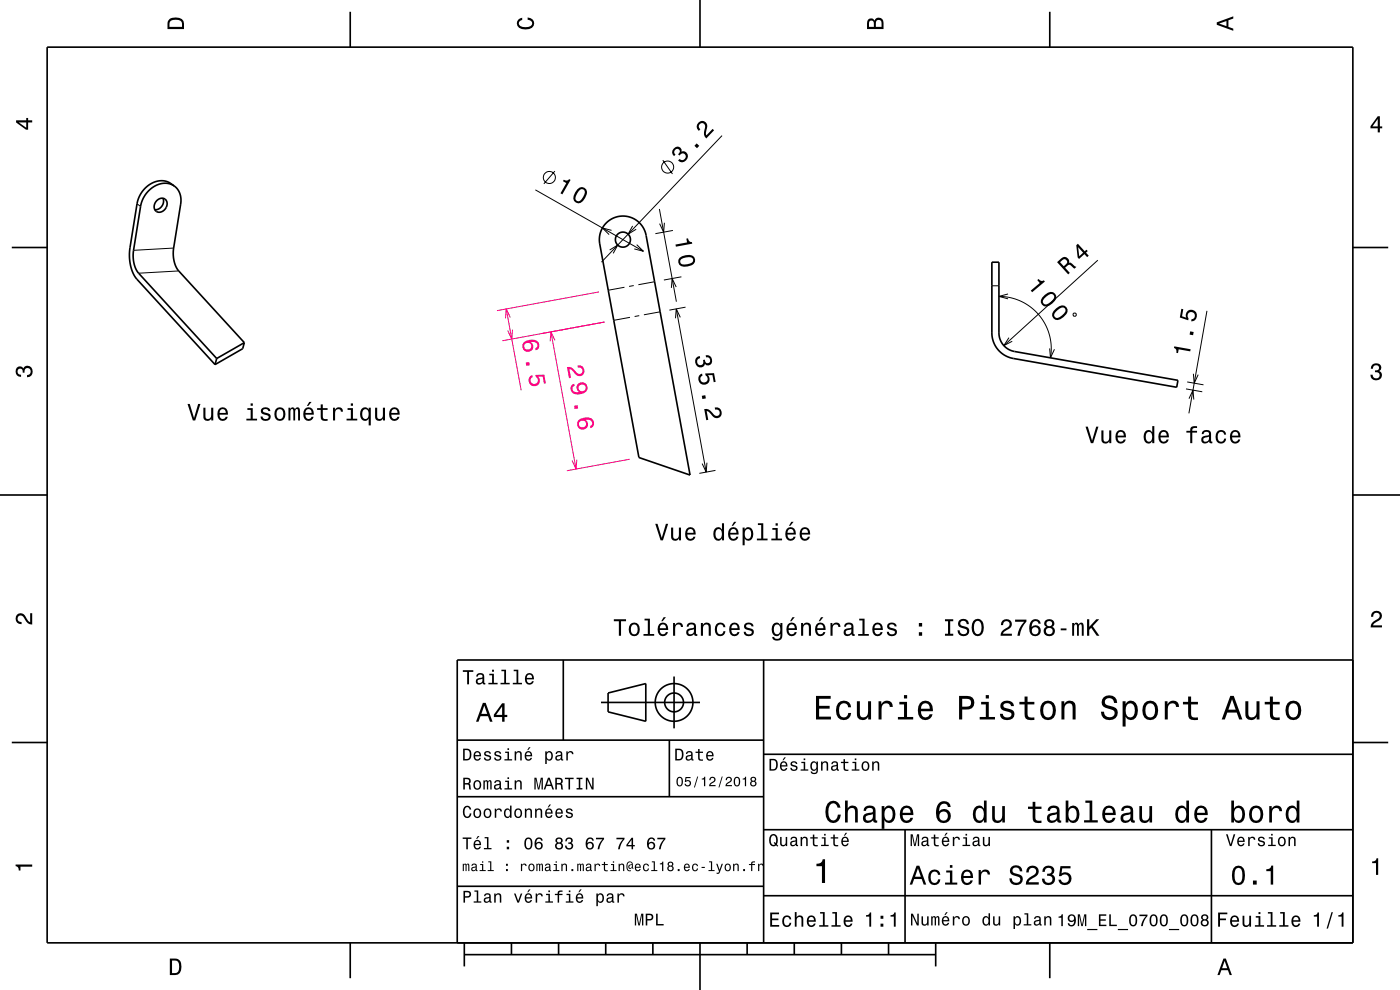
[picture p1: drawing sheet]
<svg xmlns="http://www.w3.org/2000/svg" width="297mm" height="210mm" viewBox="0 0 297 210" stroke-linecap="round" stroke-linejoin="round" font-family="sans-serif">
<g fill="none" stroke="#000" stroke-width=".21">
<path d="M29.1 43.2l.7 .6M36.8 52.6l-8.5 .5M37.9 57.5l-8.5 .5M138.9 59.8l-3.5 .6M142.8 48.9l-3.8 .7M144.6 58.7l-3.8 .7M132.5 60.9l-3.5 .7M133.6 67.3l-3.4 .6M134.4 60.6l-.9 .2M135.6 67l-1 .1M140 66.1l-3.4 .7M143.5 65.5l6.3 34.6"/>
<path d="M144.3 67.3l-.8-1.8-.2 2M145.4 65.2l-3.4 .6M210.4 60.6h1.5M150 98.1l-.2 2-.8-1.8M151.8 99.8l-3.4 .6M251.6 82.5l3.5 .6M251.9 81l3.4 .6"/>
</g>
<path d="M114.9 70.8l13.3-2.5-21.6 4M127.1 61.9l-21.7 4M133.6 97.4l-13.4 2.5" fill="none" stroke="#ff0080" stroke-width=".21"/>
<g fill="none" stroke="#000" stroke-width=".35">
<path d="M10 10h277v190h-277zM74.3 2.5v7.5M148.5 0v10M222.7 2.5v7.5M37 39.5l-.8-.6a4.6 4.6 0 0 0-6.3 2.2l-.8 2-1.5 9.5a8.7 8.7 0 0 0 1.5 6.6l16.5 18.1M37 39.5a3.8 3.8 0 0 1 1.3 3.8l-1.5 9.3a6.3 6.3 0 0 0 1.1 4.9l13.9 15.2M37 39.5a4.6 4.6 0 0 0-6.3 2.1l-.9 2-1.5 9.5a6.3 6.3 0 0 0 1.1 4.9l16.6 18M2.5 52.5h7.5M33.2 42.6a1.25 1.25 0 0 1 1.8-.4 1.25 1.25 0 0 1 .2 1.9 1.34 1.34 0 0 1-1.1 .9 1.34 1.34 0 0 1-1.3-.7 1.76 1.76 0 0 1 .4-1.7zM34.6 42.1a1.79 1.79 0 0 1-1.8 2.4M128.7 47.2a5 5 0 0 1 8.4 2.7l9.3 50.9-10.9-3.8-8.3-45.3a5 5 0 0 1 1.5-4.5zM210.4 55.6h1.5v15a4 4 0 0 0 3.3 4l34.7 6.1-.3 1.4-34.6-6.1a5.5 5.5 0 0 1-4.6-5.4z"/>
<path d="M287 52.5h7.5M46 76l-.4 1.3M51.8 72.7l-.3 1.3-5.9 3.3M51.8 72.7l-5.8 3.3M0 105h10M287 105h10M119.5 140v17M162 140v60M287 140h-190v60M2.5 157.5h7.5M97 157h65M127.5 149h21"/>
<path d="M129 147l8-2v8l-8-2zM142 157v12M143 143.5v11M287 157.5h7.5M97 169h65M162 176h125M162 160h125M192 176v24M257 176v24M97 188h65M162 190h125M74.3 200v7.5"/>
<path d="M98.5 202.5h100M98.5 200v5M108.5 200v2.5M118.5 200v2.5M128.5 200v2.5M138.5 200v2.5M148.5 200v10M158.5 200v2.5M168.5 200v2.5M178.5 200v2.5M188.5 200v2.5M198.5 200v5"/>
<path d="M222.7 200v7.5"/>
<circle cx="132.1" cy="50.8" r="1.6"/>
<circle cx="143" cy="149" r="2"/>
<circle cx="143" cy="149" r="4"/>
</g>
<g fill="#000">
<path d="M36 4a2.18 2.18 0 0 0-.5 2.2h3.5v-1.2a1.43 1.43 0 0 0-1.7-1.3zM36.3 4.4a2.15 2.15 0 0 1 2.2 .3l.1 1h-2.6v-1z" fill-rule="evenodd"/>
<path d="M109.9 4.2l.9-.4v.4a.7 .7 0 0 0-.7 .5 .7 .7 0 0 0 .3 .8 1.7 1.7 0 0 0 2.5-.5 .9 .9 0 0 0-1-.8v-.5a1.24 1.24 0 0 1 1.4 1.1 1.24 1.24 0 0 1-1 1.4 2.22 2.22 0 0 1-2.5-.7l-.2-.5z" fill-rule="evenodd"/>
<path d="M184.2 4.2l-.3 .7v1.3h3.5v-1.3a.98 .98 0 0 0-.7-1.1 .98 .98 0 0 0-1.2 .6 .84 .84 0 0 0-1.3-.2zM184.5 4.5a.54 .54 0 0 1 .6-.1 .54 .54 0 0 1 .3 .6v.7h-1zM185.9 4.4a.62 .62 0 0 1 .8-.1 .62 .62 0 0 1 .3 .6v.8h-1.2z" fill-rule="evenodd"/>
<path d="M258.1 4.7v.6l3.5 1.2v-.4l-1-.4v-1.4l1-.4v-.4zM258.6 5l1.6-.5v1z" fill-rule="evenodd"/>
<path d="M3.4 25.5v.5l2.1 1.5h.5v-1.5h.8v-.5h-.8v-.5h-.4v.5zM4 26h1.6v1.1z" fill-rule="evenodd"/>
<path d="M292.3 24.7l-1.6 2.1v.4h1.6v.9h.4v-.9h.5v-.4h-.5v-2.1zM292.3 25.2v1.6h-1.1z" fill-rule="evenodd"/>
<path d="M147.6 76a1.18 1.18 0 0 0 .2 1.6 1.18 1.18 0 0 0 1.7-.1v-.3a.9 .9 0 0 0 1.2 .2 .9 .9 0 0 0 .3-1.2 1.05 1.05 0 0 0-1.3-.8l.1 .4a.62 .62 0 0 1 .8 .2 .62 .62 0 0 1-.1 .8 .62 .62 0 0 1-.9 0l-.1-.5-.4 .1a.72 .72 0 0 1-.2 1 .72 .72 0 0 1-1-.3 .72 .72 0 0 1 .3-1l.3-.1-.1-.5zM148.6 79.4a1.21 1.21 0 0 0-.3 1.7 1.21 1.21 0 0 0 1.7 .2 1.21 1.21 0 0 0 .2-1.7h.9l.3 1.5 .4-.1-.3-1.8h-1.9l.1 .4a.79 .79 0 0 1 .4 1.1 .79 .79 0 0 1-1.2 .3 .79 .79 0 0 1-.1-1.2l.2-.1-.1-.5zM148.9 84l.1 .6 .7-.1-.1-.7zM149.4 86.8l.4 2.3h.5l-.4-1.9a2.23 2.23 0 0 1 1.4 1.2 1.14 1.14 0 0 0 1.8-.7 1.14 1.14 0 0 0-1.5-1.3l.1 .5a.71 .71 0 0 1 .9 .4 .71 .71 0 0 1-.3 .9 .71 .71 0 0 1-.9-.4 1.8 1.8 0 0 0-2-1z" fill-rule="evenodd"/>
<path d="M291.1 77.4a1.08 1.08 0 0 1 1.4-.2 1.08 1.08 0 0 1 .4 1.2l-.3 .3a1.06 1.06 0 0 1 .5 1.3 1.06 1.06 0 0 1-1.2 .7 1.1 1.1 0 0 1-1.2-1.2h.5a.71 .71 0 0 0 1 .8 .71 .71 0 0 0 .1-1.3h-.6v-.4a.61 .61 0 0 0 .8-.3 .61 .61 0 0 0-.2-.8 .61 .61 0 0 0-.9 .2l-.1 .5h-.5z" fill-rule="evenodd"/>
<path d="M3.6 78a.86 .86 0 0 1 1.4 .2 1.06 1.06 0 0 1 1.2-.6 1.06 1.06 0 0 1 .7 1.2 1.1 1.1 0 0 1-1.2 1.2v-.4a.71 .71 0 0 0 .8-1 .71 .71 0 0 0-1.3-.1v.6h-.4a.61 .61 0 0 0-.3-.8 .61 .61 0 0 0-.8 .2 .61 .61 0 0 0 .2 .8l.6 .2v.4a1.15 1.15 0 0 1-1.2-.6 1.15 1.15 0 0 1 .3-1.3z" fill-rule="evenodd"/>
<path d="M39.8 85.7l1.1 3.5h.5l1.1-3.5h-.5l-.8 3-.9-3zM43.1 86.5v1.8a.89 .89 0 0 0 .7 .9 .89 .89 0 0 0 1-.4v.4h.4v-2.7h-.4v1.5a.65 .65 0 0 1-.4 .8 .65 .65 0 0 1-.8-.3v-2zM46.4 86.8a1.55 1.55 0 0 0 .8 2.5 1.07 1.07 0 0 0 1.1-.9h-.4l-.3 .4-.3 .1a.76 .76 0 0 1-.7-.9h1.8a1.17 1.17 0 0 0-.5-1.4 1.17 1.17 0 0 0-1.5 .2zM46.8 87a.66 .66 0 0 1 .8-.1 .66 .66 0 0 1 .3 .7h-1.3zM52.5 86.6v.4h.7v1.8h-.9v.4h2.2v-.4h-.9v-2.2zM53.2 85.6v.5h.4v-.5zM55.6 86.6a.75 .75 0 0 0-.2 .9 .75 .75 0 0 0 .7 .4l.9 .4a.63 .63 0 0 1-.6 .6 .63 .63 0 0 1-.7-.6h-.4a1.07 1.07 0 0 0 1.2 1 1.07 1.07 0 0 0 .9-1.2l-.4-.4-1.1-.3a.54 .54 0 0 1 .4-.7 .54 .54 0 0 1 .6 .5h.5a1.03 1.03 0 0 0-.7-.9 1.03 1.03 0 0 0-1.1 .3zM58.5 86.8a1.53 1.53 0 0 0 .9 2.5 1.48 1.48 0 0 0 1.2-1.5 1.48 1.48 0 0 0-1.2-1.4l-.5 .1zM58.8 87.1a.67 .67 0 0 1 .8-.3 .67 .67 0 0 1 .4 .6 1.11 1.11 0 0 1-.6 1.5 1.17 1.17 0 0 1-.6-1.8zM61.2 86.5v2.7h.4v-2.1l.2-.3h.3l.1 .3v2.1h.4v-2.1l.4-.3 .2 .1v.4v1.9h.4v-1.9a.69 .69 0 0 0-.5-.9l-.5 .4-.2-.3-.3-.1-.5 .4v-.3zM65.6 85.3l-.5 .8h.3l.7-.8zM64.6 86.8a1.54 1.54 0 0 0 .8 2.5 1.07 1.07 0 0 0 1.1-.9h-.4l-.2 .4-.4 .1a.76 .76 0 0 1-.7-.9h1.8a1.16 1.16 0 0 0-.5-1.4 1.16 1.16 0 0 0-1.5 .2zM65 87a.66 .66 0 0 1 .8-.1 .66 .66 0 0 1 .3 .7h-1.3zM68 85.8v.8h-.7v.4h.7l.1 1.7a1.05 1.05 0 0 0 1.4 .6v-.4a.68 .68 0 0 1-1-.4v-1.5h1v-.4h-1v-.8zM70.6 86.5v2.7h.5v-1.6a.66 .66 0 0 1 .3-.7 .66 .66 0 0 1 .9 .2v.2h.5a.89 .89 0 0 0-.7-.9 .89 .89 0 0 0-1.1 .5v-.4zM73.7 86.6v.4h.7v1.8h-.9v.4h2.3v-.4h-.9v-2.2zM74.4 85.6v.5h.5v-.5zM76.7 86.8a1.58 1.58 0 0 0 .7 2.5l.5-.1 .3-.4v1.4h.5v-3.7h-.5v.4l-.1-.2a.88 .88 0 0 0-1.4 .1zM77 87.1a.62 .62 0 0 1 .7-.3 .62 .62 0 0 1 .5 .6 1.12 1.12 0 0 1-.7 1.5 1.19 1.19 0 0 1-.5-1.8zM79.6 86.5v1.8a.89 .89 0 0 0 .6 .9 .89 .89 0 0 0 1.1-.4v.4h.4v-2.7h-.5v1.5a.65 .65 0 0 1-.4 .8 .65 .65 0 0 1-.8-.3v-2zM82.9 86.8a1.54 1.54 0 0 0 .8 2.5 1.07 1.07 0 0 0 1-.9h-.4l-.2 .4-.4 .1a.76 .76 0 0 1-.7-.9h1.8a1.16 1.16 0 0 0-.5-1.4 1.16 1.16 0 0 0-1.4 .2zM83.2 87a.66 .66 0 0 1 .8-.1 .66 .66 0 0 1 .3 .7h-1.3z" fill-rule="evenodd"/>
<path d="M3.6 130.4a1.22 1.22 0 0 1 2 .7l.4 .6 .4 .3v-1.9h.4v2.4a1.8 1.8 0 0 1-1.7-1.4 .71 .71 0 0 0-.9-.5 .71 .71 0 0 0-.5 .8 .71 .71 0 0 0 .9 .5v.5a1.18 1.18 0 0 1-1.2-.7 1.18 1.18 0 0 1 .2-1.3z" fill-rule="evenodd"/>
<path d="M130.2 131.4v.4h1.1v3.1h.4v-3.1h1.1v-.4zM133.7 132.4a1.53 1.53 0 0 0 .9 2.6 1.48 1.48 0 0 0 1.1-1.5 1.48 1.48 0 0 0-1.1-1.4l-.5 .1zM134 132.7a.67 .67 0 0 1 .7-.2 .67 .67 0 0 1 .5 .5 1.11 1.11 0 0 1-.6 1.6 1.17 1.17 0 0 1-.6-1.9zM136.7 131.2v.4h.7v2.9h-.9v.4h2.3v-.4h-.9v-3.3zM140.8 130.9l-.5 .9h.3l.7-.9zM139.8 132.4a1.55 1.55 0 0 0 .8 2.6 1.07 1.07 0 0 0 1.1-.9h-.4l-.3 .3-.3 .2a.76 .76 0 0 1-.7-1h1.7a1.17 1.17 0 0 0-.4-1.3 1.17 1.17 0 0 0-1.5 .1zM140.2 132.7a.66 .66 0 0 1 .8-.2 .66 .66 0 0 1 .3 .8h-1.3zM142.8 132.2v2.7h.4v-1.6a.66 .66 0 0 1 .4-.8 .66 .66 0 0 1 .8 .3l.1 .2h.4a.89 .89 0 0 0-.7-.9 .89 .89 0 0 0-1 .5v-.4zM145.9 132.3l-.2 .6h.4a.55 .55 0 0 1 .7-.5 .55 .55 0 0 1 .3 .8h-.2a1 1 0 0 0-1 .2 1 1 0 0 0-.3 1.1 .93 .93 0 0 0 1.7 0l.1 .3 .5 .1v-.4h-.2v-1.6a1.02 1.02 0 0 0-.7-.8 1.02 1.02 0 0 0-1.1 .2zM146.1 133.8l1.1-.3a.77 .77 0 0 1-.2 .9 .77 .77 0 0 1-.9 0l-.1-.3zM148.7 132.2v2.7h.4v-1.6a.63 .63 0 0 1 .6-.9 .63 .63 0 0 1 .7 .8v1.7h.4v-1.8a.89 .89 0 0 0-.6-1 .89 .89 0 0 0-1.1 .5v-.4zM152 132.4a1.53 1.53 0 0 0 .8 2.6 1.07 1.07 0 0 0 1.1-1.1h-.4a.67 .67 0 0 1-.7 .7 .67 .67 0 0 1-.7-.6 1.11 1.11 0 0 1 .7-1.6 .59 .59 0 0 1 .7 .6h.4a1.09 1.09 0 0 0-.8-.9 1.09 1.09 0 0 0-1.1 .3zM155 132.4a1.55 1.55 0 0 0 .8 2.6 1.07 1.07 0 0 0 1.1-.9h-.5l-.2 .3-.4 .2a.76 .76 0 0 1-.6-1h1.7a1.17 1.17 0 0 0-.5-1.3 1.17 1.17 0 0 0-1.4 .1zM155.3 132.7a.66 .66 0 0 1 .8-.2 .66 .66 0 0 1 .4 .8h-1.3zM158.1 132.3a.75 .75 0 0 0-.2 .8 .75 .75 0 0 0 .7 .5l.9 .4a.63 .63 0 0 1-.6 .6 .63 .63 0 0 1-.7-.6h-.4a1.07 1.07 0 0 0 1.2 .9 1.07 1.07 0 0 0 .9-1.2l-.4-.3-1.1-.3a.54 .54 0 0 1 .4-.7 .54 .54 0 0 1 .6 .5h.5a1.03 1.03 0 0 0-.7-.9 1.03 1.03 0 0 0-1.1 .3zM164 132.4a1.58 1.58 0 0 0 .8 2.6l.4-.2 .4-.4a.73 .73 0 0 1-.4 1 .73 .73 0 0 1-1-.3h-.4a1.1 1.1 0 0 0 1.3 .8 1.1 1.1 0 0 0 .9-1.2v-2.5h-.4v.4l-.4-.4a.9 .9 0 0 0-1.2 .2zM164.3 132.7a.63 .63 0 0 1 .7-.2 .63 .63 0 0 1 .5 .6 1.11 1.11 0 0 1-.7 1.5 1.19 1.19 0 0 1-.5-1.9zM168.1 130.9l-.5 .9h.3l.7-.9zM167.1 132.4a1.54 1.54 0 0 0 .8 2.6 1.06 1.06 0 0 0 1.1-.9h-.4l-.2 .3-.4 .2a.76 .76 0 0 1-.7-1h1.8a1.16 1.16 0 0 0-.5-1.3 1.16 1.16 0 0 0-1.5 .1zM167.5 132.7a.66 .66 0 0 1 .8-.2 .66 .66 0 0 1 .3 .8h-1.3zM169.9 132.2v2.7h.5v-1.6a.63 .63 0 0 1 .5-.9 .63 .63 0 0 1 .7 .8v1.7h.4v-1.8a.89 .89 0 0 0-.6-1 .89 .89 0 0 0-1 .5v-.4zM174.2 130.9l-.5 .9h.3l.7-.9zM173.2 132.4a1.54 1.54 0 0 0 .8 2.6 1.07 1.07 0 0 0 1.1-.9h-.4l-.3 .3-.3 .2a.76 .76 0 0 1-.7-1h1.7a1.17 1.17 0 0 0-.4-1.3 1.17 1.17 0 0 0-1.5 .1zM173.6 132.7a.66 .66 0 0 1 .8-.2 .66 .66 0 0 1 .3 .8h-1.3zM176.2 132.2v2.7h.4v-1.6a.66 .66 0 0 1 .4-.8 .66 .66 0 0 1 .8 .3v.2h.5a.89 .89 0 0 0-.7-.9 .89 .89 0 0 0-1 .5v-.4zM179.3 132.3l-.2 .6h.4a.55 .55 0 0 1 .6-.5 .55 .55 0 0 1 .4 .8h-.2a1 1 0 0 0-1 .2 1 1 0 0 0-.3 1.1 .93 .93 0 0 0 1.7 0l.1 .3 .5 .1v-.4h-.2v-1.6a1.02 1.02 0 0 0-.7-.8 1.02 1.02 0 0 0-1.1 .2zM179.5 133.8l1.1-.3a.77 .77 0 0 1-.2 .9 .77 .77 0 0 1-.9 0zM182.3 131.2v.4h.7v2.9h-.9v.4h2.2v-.4h-.9v-3.3zM185.4 132.4a1.55 1.55 0 0 0 .8 2.6 1.07 1.07 0 0 0 1-.9h-.4l-.2 .3-.4 .2a.76 .76 0 0 1-.7-1h1.8a1.17 1.17 0 0 0-.5-1.3 1.17 1.17 0 0 0-1.4 .1zM185.7 132.7a.66 .66 0 0 1 .8-.2 .66 .66 0 0 1 .3 .8h-1.3zM188.4 132.3a.75 .75 0 0 0-.2 .8 .75 .75 0 0 0 .7 .5l.9 .4a.63 .63 0 0 1-.6 .6 .63 .63 0 0 1-.6-.6h-.5a1.07 1.07 0 0 0 1.2 .9 1.07 1.07 0 0 0 .9-1.2l-.4-.3-1.1-.3a.54 .54 0 0 1 .5-.7 .54 .54 0 0 1 .6 .5h.4a1.03 1.03 0 0 0-.7-.9 1.03 1.03 0 0 0-1.1 .3zM194.9 134.1v.8h.7v-.8zM194.9 132.2v.7h.7v-.7zM200.5 131.4v.4h.6v2.6h-.6v.5h1.7v-.5h-.6v-2.6h.6v-.4zM203.5 131.6a.97 .97 0 0 0-.2 1 .97 .97 0 0 0 .9 .6 .77 .77 0 0 1 .9 1 .84 .84 0 0 1-.9 .3 .84 .84 0 0 1-.6-.8h-.5a1.21 1.21 0 0 0 1.5 1.3 1.21 1.21 0 0 0 .8-1.8l-.9-.3a.71 .71 0 0 1-.8-.7 .7 .7 0 0 1 .8-.5 .7 .7 0 0 1 .6 .7h.4a1.17 1.17 0 0 0-.7-1.1 1.17 1.17 0 0 0-1.3 .3zM206.5 131.7a2.52 2.52 0 0 0 .4 3.1 1.21 1.21 0 0 0 1.7-.9 1.93 1.93 0 0 0-.9-2.6l-.8 .1zM207.1 131.8l.3-.1a1.7 1.7 0 0 1 .3 2.7l-.3 .1a1.13 1.13 0 0 1-.8-1.4l.1-.6zM212.7 131.7l-.4 .9h.5a.71 .71 0 0 1 .5-.8 .71 .71 0 0 1 .9 .5 .71 .71 0 0 1-.5 .8 1.79 1.79 0 0 0-1.4 1.8h2.4v-.5h-1.9a2.23 2.23 0 0 1 1.4-1.1 1.13 1.13 0 0 0 .1-1.7 1.13 1.13 0 0 0-1.6 .1zM215.3 131.4v.5h2a5.1 5.1 0 0 0-1.5 3h.5a5.2 5.2 0 0 1 1.4-3v-.5zM218.9 131.6a2.39 2.39 0 0 0 .2 3.3 1.16 1.16 0 0 0 1.5-.4 1.16 1.16 0 0 0-.2-1.5 1.16 1.16 0 0 0-1.6 0 1.02 1.02 0 0 1 .9-1.3 .58 .58 0 0 1 .6 .6h.5a1.11 1.11 0 0 0-.8-.9 1.11 1.11 0 0 0-1.1 .2zM218.8 133.8a.75 .75 0 0 1 1.5 0 .75 .75 0 0 1-1.5 0zM221.8 131.6a.83 .83 0 0 0 .2 1.4 1.11 1.11 0 0 0-.5 1.5 1.11 1.11 0 0 0 1.6 .4 1.03 1.03 0 0 0 .7-.9 1.03 1.03 0 0 0-.6-1 .89 .89 0 0 0 .4-1.1 .89 .89 0 0 0-1-.6zM221.9 133.9a.71 .71 0 0 1 1.4 0 .71 .71 0 0 1-1.4 0zM222 132.3a.6 .6 0 0 1 1.2 0 .6 .6 0 0 1-1.2 0zM225 133.3v.4h1.2v-.4zM227.4 132.2v2.7h.5v-1.9l.2-.5h.2l.2 .2v2.2h.4v-2.1l.3-.4 .2 .2 .1 .4v1.9h.4v-1.9a.69 .69 0 0 0-.5-.9l-.6 .3-.2-.2-.3-.1-.5 .3v-.2zM230.6 131.4v3.5h.5v-1.3l.4-.4 1.2 1.7h.5l-1.4-2.1 1.4-1.4h-.6l-1.5 1.6v-1.6z" fill-rule="evenodd"/>
<path d="M291.2 129.9a1.18 1.18 0 0 1 1.9 .3 1.18 1.18 0 0 1-1 1.7l-.5 .3-.3 .5h1.9v.4h-2.4a1.8 1.8 0 0 1 1.4-1.8 .71 .71 0 0 0 .5-.8 .71 .71 0 0 0-.9-.5 .71 .71 0 0 0-.5 .8h-.4z" fill-rule="evenodd"/>
<path d="M98.2 158.8v2.5h.9a1.37 1.37 0 0 0 .7-2.2 1.56 1.56 0 0 0-1.6-.3zM98.6 159.1a.98 .98 0 0 1 1.1 .7 .98 .98 0 0 1-.6 1.2h-.5zM100.7 159.6a1.04 1.04 0 0 0-.2 1.2 1.04 1.04 0 0 0 1 .5l.5-.5h-.3l-.4 .3a.54 .54 0 0 1-.5-.7h1.3a.83 .83 0 0 0-.4-.9 .83 .83 0 0 0-1 .1zM100.9 159.7l.2-.1a.47 .47 0 0 1 .5 .1 .47 .47 0 0 1 .1 .5h-.9zM102.9 159.5l-.2 .1a.69 .69 0 0 0 .9 .9l.2 .1a.43 .43 0 0 1-.4 .5 .43 .43 0 0 1-.4-.4h-.3a.74 .74 0 0 0 .9 .7 .74 .74 0 0 0 .5-1l-1-.4a.38 .38 0 0 1 .3-.5 .38 .38 0 0 1 .4 .4h.3a.78 .78 0 0 0-1.2-.4zM105.1 159.5l-.2 .1a.69 .69 0 0 0 .9 .9l.2 .1a.43 .43 0 0 1-.4 .5 .43 .43 0 0 1-.5-.4h-.3a.74 .74 0 0 0 .9 .7 .74 .74 0 0 0 .5-1l-.9-.4a.38 .38 0 0 1 .3-.5 .38 .38 0 0 1 .4 .4h.3a.77 .77 0 0 0-1.2-.4zM107.2 159.4v.3h.5v1.3h-.7v.3h1.6v-.3h-.6v-1.6zM107.7 158.7v.4h.3v-.4zM109.2 159.4v1.9h.3v-1.1a.45 .45 0 0 1 .4-.6 .45 .45 0 0 1 .5 .5v1.2h.3v-1.3a.63 .63 0 0 0-.5-.7 .63 .63 0 0 0-.7 .4v-.3zM112.2 158.5l-.4 .6h.3l.5-.6zM111.5 159.6a1.04 1.04 0 0 0-.2 1.2 1.04 1.04 0 0 0 1.1 .5l.5-.5h-.3l-.5 .3a.54 .54 0 0 1-.5-.7h1.3a.83 .83 0 0 0-.4-.9 .83 .83 0 0 0-1 .1zM111.8 159.7l.1-.1a.48 .48 0 0 1 .5 .1 .48 .48 0 0 1 .2 .5h-1zM115.7 159.4v2.7h.3v-1.1a.66 .66 0 0 0 .7 .4 .66 .66 0 0 0 .5-.6 .91 .91 0 0 0 0-1.1 .91 .91 0 0 0-1-.3l-.2 .3v-.3zM116.1 159.8a.45 .45 0 0 1 .5-.2 .45 .45 0 0 1 .3 .4 .65 .65 0 0 1 .1 .8 .65 .65 0 0 1-.7 .2 .98 .98 0 0 1-.2-1.2zM118.1 159.5l-.2 .4h.3a.39 .39 0 0 1 .4-.3 .39 .39 0 0 1 .3 .5h-.1a.65 .65 0 0 0-1 .4 .65 .65 0 0 0 .6 .9l.6-.3 .1 .2h.4v-.2l-.2-.1v-1.1a.72 .72 0 0 0-.5-.6 .72 .72 0 0 0-.7 .2zM118.2 160.6l.8-.3a.55 .55 0 0 1-.2 .7 .55 .55 0 0 1-.6 0zM120.1 159.4v1.9h.4v-1.1a.47 .47 0 0 1 .2-.6 .47 .47 0 0 1 .6 .2v.2h.4a.64 .64 0 0 0-.5-.7 .64 .64 0 0 0-.8 .4v-.3z" fill-rule="evenodd"/>
<path d="M98.2 142.2v.3h.9v2.7h.4v-2.7h.9v-.3zM101.3 143l-.3 .5h.4a.47 .47 0 0 1 .5-.4 .47 .47 0 0 1 .4 .6l-.2 .1a.84 .84 0 0 0-1 .2 .84 .84 0 0 0 0 1.1 .9 .9 0 0 0 1.3-.2l.1 .2 .5 .1v-.3l-.3-.1v-1.3a.87 .87 0 0 0-1.4-.5zM101.4 144.3l.9-.3a.66 .66 0 0 1-.1 .7 .66 .66 0 0 1-.8 .1zM103.8 142.9v.3h.6v1.6h-.8v.4h2v-.4h-.8v-1.9zM104.4 142.1v.4h.4v-.4zM106.4 142.1v.3h.6v2.4h-.8v.4h1.9v-.4h-.7v-2.7zM109 142.1v.3h.6v2.4h-.8v.4h1.9v-.4h-.7v-2.7zM111.6 143.1a1.32 1.32 0 0 0 .7 2.1 .9 .9 0 0 0 .9-.7h-.3l-.2 .3-.4 .1a.65 .65 0 0 1-.6-.8h1.6a1 1 0 0 0-.4-1.2 1 1 0 0 0-1.3 .2zM111.9 143.3a.57 .57 0 0 1 .7-.1 .57 .57 0 0 1 .3 .6h-1.2z" fill-rule="evenodd"/>
<path d="M102.4 149.1l-1.4 4h.5l.4-1.2h1.6l.4 1.2h.6l-1.5-4zM102.7 149.7l.7 1.7h-1.3zM106.5 149.2l-1.7 2.4v.5h1.7v1h.5v-1h.6v-.5h-.6v-2.4zM106.5 149.9v1.7h-1.3z" fill-rule="evenodd"/>
<path d="M143.2 158.8v2.5h.9a1.37 1.37 0 0 0 .7-2.2 1.56 1.56 0 0 0-1.6-.3zM143.6 159.1a.98 .98 0 0 1 1.1 .7 .98 .98 0 0 1-.6 1.2h-.5zM145.7 159.5l-.2 .4h.3a.39 .39 0 0 1 .5-.3 .39 .39 0 0 1 .3 .5h-.2a.65 .65 0 0 0-.9 .4 .65 .65 0 0 0 .5 .9l.7-.3v.2h.4v-.2l-.1-.1-.1-1.1a.73 .73 0 0 0-.4-.6 .73 .73 0 0 0-.8 .2zM145.8 160.6l.8-.3a.55 .55 0 0 1-.1 .7 .55 .55 0 0 1-.7 0zM148.1 158.9v.5h-.5v.3h.5v1.3a.75 .75 0 0 0 1 .4v-.3a.48 .48 0 0 1-.7-.3v-1.1h.7v-.3h-.7v-.5zM150 159.6a1.04 1.04 0 0 0-.2 1.2 1.04 1.04 0 0 0 1.1 .5l.5-.5h-.4l-.4 .3a.54 .54 0 0 1-.5-.7h1.3a.83 .83 0 0 0-.4-.9 .83 .83 0 0 0-1 .1zM150.3 159.7l.1-.1a.48 .48 0 0 1 .5 .1 .48 .48 0 0 1 .2 .5h-1z" fill-rule="evenodd"/>
<path d="M173.1 147.6v5h3.2v-.6h-2.5v-1.7h2.2v-.6h-2.2v-1.5h2.4v-.6zM177.8 149.2a2.59 2.59 0 0 0 .5 3.4 1.58 1.58 0 0 0 2.3-1.4h-.6a.95 .95 0 0 1-.9 1 .95 .95 0 0 1-1-.9 1.59 1.59 0 0 1 .9-2.1 .85 .85 0 0 1 .9 .8h.7a1.56 1.56 0 0 0-1.1-1.3 1.56 1.56 0 0 0-1.7 .5zM181.8 148.8v2.5a1.27 1.27 0 0 0 .9 1.4 1.27 1.27 0 0 0 1.5-.7v.6h.6v-3.8h-.6v2.2a.92 .92 0 0 1-.6 1.1 .92 .92 0 0 1-1.2-.4v-2.9zM186.4 148.8v3.8h.6v-2.2a.95 .95 0 0 1 .5-1.1 .95 .95 0 0 1 1.2 .3l.1 .4h.6a1.28 1.28 0 0 0-1-1.4 1.28 1.28 0 0 0-1.4 .8v-.6zM190.8 148.9v.5h1v2.7h-1.3v.5h3.2v-.5h-1.3v-3.2zM191.8 147.4v.8h.6v-.8zM195.1 149.2a2.62 2.62 0 0 0 .5 3.4 1.57 1.57 0 0 0 2.2-1.1h-.6l-.3 .5-.5 .2a1.08 1.08 0 0 1-1-1.3h2.5a1.66 1.66 0 0 0-.7-2 1.66 1.66 0 0 0-2.1 .3zM195.6 149.5a.94 .94 0 0 1 1.2-.2 .94 .94 0 0 1 .5 1h-1.9zM203.5 147.6v5h.6v-2.1h.8a1.47 1.47 0 0 0 1.8-1.2 1.47 1.47 0 0 0-1.5-1.7zM204.1 148.2a1.6 1.6 0 0 1 1.8 .5 .86 .86 0 0 1 0 .9 .86 .86 0 0 1-.9 .3h-.9zM208.1 148.9v.5h1v2.7h-1.3v.5h3.3v-.5h-1.3v-3.2zM209.1 147.4v.8h.7v-.8zM212.6 148.9a1.08 1.08 0 0 0-.3 1.2 1.08 1.08 0 0 0 1 .7l1.1 .4a.57 .57 0 0 1 .2 .6 .57 .57 0 0 1-.5 .4 .96 .96 0 0 1-1.4-.8h-.6a1.6 1.6 0 0 0 1.3 1.4 1.6 1.6 0 0 0 1.7-.8 1.13 1.13 0 0 0-1-1.6l-1.1-.3-.2-.4a.87 .87 0 0 1 .9-.5 .87 .87 0 0 1 .8 .6h.6a1.41 1.41 0 0 0-2.1-1.1zM217.4 147.8v1.1h-1.1v.5h1.1v2.6l.2 .4 .4 .3h1.4v-.5a.97 .97 0 0 1-1.4-.5v-2.3h1.4v-.5h-1.4v-1.1zM221.1 149.2a2.56 2.56 0 0 0 .5 3.4 1.72 1.72 0 0 0 1.8-.2 1.72 1.72 0 0 0 .6-1.7 1.7 1.7 0 0 0-.9-1.9 1.7 1.7 0 0 0-2 .4zM221.6 149.6a.96 .96 0 0 1 1-.4 .96 .96 0 0 1 .7 .8 1.59 1.59 0 0 1-1 2.2 1.19 1.19 0 0 1-1-1.5zM225.2 148.8v3.8h.6v-2.2a.97 .97 0 0 1 .5-1.1 .97 .97 0 0 1 1.1 .2l.1 .7v2.4h.7v-2.5a1.27 1.27 0 0 0-.9-1.4 1.27 1.27 0 0 0-1.5 .6v-.5zM234.1 147.9a1.38 1.38 0 0 0-.3 1.5 1.38 1.38 0 0 0 1.3 .9 1.25 1.25 0 0 1 1.4 .9 1.15 1.15 0 0 1-1.3 .9 1.15 1.15 0 0 1-1-1.1h-.7a1.8 1.8 0 0 0 1.7 1.8 1.8 1.8 0 0 0 1.9-1.6 1.46 1.46 0 0 0-1.5-1.4l-.6-.2a.83 .83 0 0 1-.5-1.1 .83 .83 0 0 1 1.2-.3l.5 .5 .1 .4h.7a1.67 1.67 0 0 0-1-1.6 1.67 1.67 0 0 0-1.9 .4zM238.2 148.8v5.3h.6v-2.1a1.32 1.32 0 0 0 1.4 .7 1.32 1.32 0 0 0 1.1-1.1 2.43 2.43 0 0 0-.8-2.8 1.21 1.21 0 0 0-1.7 .5v-.5zM239.1 149.6a.9 .9 0 0 1 .9-.4 .9 .9 0 0 1 .7 .8 1.61 1.61 0 0 1-.9 2.2 1.18 1.18 0 0 1-1-1.5zM242.8 149.2a2.56 2.56 0 0 0 .5 3.4 1.72 1.72 0 0 0 1.8-.2 1.72 1.72 0 0 0 .6-1.7 1.7 1.7 0 0 0-.9-1.9 1.7 1.7 0 0 0-2 .4zM243.3 149.6a.96 .96 0 0 1 1-.4 .96 .96 0 0 1 .7 .8 1.59 1.59 0 0 1-1 2.2 1.19 1.19 0 0 1-1-1.5zM247.1 148.8v3.8h.6v-2.2a.95 .95 0 0 1 .5-1.1 .95 .95 0 0 1 1.2 .3l.1 .4h.6a1.28 1.28 0 0 0-1-1.4 1.28 1.28 0 0 0-1.4 .8v-.6zM252 147.8v1.1h-1v.5h1l.1 2.6 .2 .4 .4 .3h1.4v-.5a.97 .97 0 0 1-1.4-.5v-2.3h1.4v-.5h-1.4v-1.1zM261 147.6l-1.8 5h.6l.6-1.4h2l.5 1.4h.7l-1.9-5zM261.4 148.3l.7 2.2h-1.5zM264.2 148.8v2.5a1.27 1.27 0 0 0 .9 1.4 1.27 1.27 0 0 0 1.5-.7v.6h.6v-3.8h-.6v2.2a.92 .92 0 0 1-.6 1.1 .92 .92 0 0 1-1.1-.4l-.1-2.9zM269.4 147.8v1.1h-1.1v.5h1.1v2.6l.2 .4 .4 .3 .7 .1 .8-.1v-.5a.97 .97 0 0 1-1.4-.5l-.1-2.3h1.5v-.5h-1.5v-1.1zM273.1 149.2a2.56 2.56 0 0 0 .6 3.4 1.72 1.72 0 0 0 1.8-.2 1.72 1.72 0 0 0 .6-1.7 1.7 1.7 0 0 0-.9-1.9 1.7 1.7 0 0 0-2.1 .4zM273.6 149.6a.96 .96 0 0 1 1-.4 .96 .96 0 0 1 .7 .8 1.59 1.59 0 0 1-.9 2.2 1.19 1.19 0 0 1-1.1-1.5z" fill-rule="evenodd"/>
<path d="M98.3 165v2.5h.3v-1.1l.8 .1 .2 1h.4l-.2-1.1-.3-.1a.69 .69 0 0 0 .3-.9 .69 .69 0 0 0-.7-.4zM98.6 165.3h.4a.43 .43 0 0 1 .5 .4 .43 .43 0 0 1-.5 .4h-.4zM100.6 165.7a1.04 1.04 0 0 0-.1 1.3 1.04 1.04 0 0 0 1.1 .5 1.04 1.04 0 0 0 .5-1.3 1.04 1.04 0 0 0-1.2-.7zM100.9 165.9a.48 .48 0 0 1 .5-.1 .48 .48 0 0 1 .3 .4 .66 .66 0 0 1 0 .7 .66 .66 0 0 1-.7 .3 .98 .98 0 0 1-.1-1.3zM102.5 165.5v2h.3v-1.3l.2-.4h.2l.1 .2v1.5h.3v-1.5l.2-.3 .2 .4v1.4h.3v-1.4a.49 .49 0 0 0-.4-.6l-.4 .2-.3-.2-.4 .2v-.2zM105.1 165.6l-.2 .5h.2a.39 .39 0 0 1 .5-.4 .39 .39 0 0 1 .3 .6h-.1a.65 .65 0 0 0-1 .4 .65 .65 0 0 0 .6 .8l.6-.3 .1 .2 .4 .1v-.3h-.2v-1.1a.72 .72 0 0 0-.5-.6 .72 .72 0 0 0-.7 .1zM105.2 166.7l.8-.2a.55 .55 0 0 1-.2 .6 .55 .55 0 0 1-.6 .1zM107.2 165.6v.3h.5v1.3h-.7v.3h1.6v-.3h-.6v-1.6zM107.7 164.9v.3h.3v-.3zM109.2 165.5v2h.3v-1.1a.45 .45 0 0 1 .4-.7 .45 .45 0 0 1 .5 .6v1.2h.3v-1.3a.63 .63 0 0 0-.5-.7 .63 .63 0 0 0-.7 .3v-.3zM113.4 165v2.5h.2v-2.3l.5 2.3h.3l.5-2.3v2.3h.3v-2.5h-.5l-.4 2.2-.5-2.2zM116.3 165l-1 2.5h.4l.2-.8h1l.3 .8h.3l-.9-2.5zM116.4 165.3l.4 1.1h-.8zM117.8 165v2.5h.3v-1.1l.8 .1 .2 1h.4l-.2-1.1-.2-.1a.69 .69 0 0 0 .3-.9 .69 .69 0 0 0-.8-.4zM118.1 165.3h.4a.43 .43 0 0 1 .5 .4 .43 .43 0 0 1-.5 .4h-.4zM119.8 165v.3h.8v2.2h.3v-2.2h.8v-.3zM122.3 165v.3h.5v1.9h-.5v.3h1.3v-.3h-.5v-1.9h.5v-.3zM124.3 165v2.5h.3v-2.1l.9 2.1h.4v-2.5h-.3v2l-.9-2z" fill-rule="evenodd"/>
<path d="M98.4 171.2a1.45 1.45 0 0 0 .7 2.3 .94 .94 0 0 0 .9-1h-.3a.59 .59 0 0 1-.8 .7 1.31 1.31 0 0 1 .2-2l.3 .1 .2 .4h.4a.85 .85 0 0 0-.6-.8 .85 .85 0 0 0-1 .3zM100.6 171.7a1.04 1.04 0 0 0-.1 1.3 1.04 1.04 0 0 0 1.1 .5 1.04 1.04 0 0 0 .5-1.3 1.04 1.04 0 0 0-1.2-.7zM100.9 171.9a.48 .48 0 0 1 .5-.1 .48 .48 0 0 1 .3 .4 .66 .66 0 0 1 0 .7 .66 .66 0 0 1-.7 .3 .98 .98 0 0 1-.1-1.3zM102.8 171.7a1.04 1.04 0 0 0-.2 1.3 1.04 1.04 0 0 0 1.2 .5 1.04 1.04 0 0 0 .5-1.3 1.04 1.04 0 0 0-1.2-.7zM103 171.9a.48 .48 0 0 1 .5-.1 .48 .48 0 0 1 .4 .4 .66 .66 0 0 1 0 .7 .66 .66 0 0 1-.7 .3 .97 .97 0 0 1-.2-1.3zM105 171.5v2h.3v-1.1a.47 .47 0 0 1 .2-.6 .47 .47 0 0 1 .6 .2l.1 .1h.3a.64 .64 0 0 0-.5-.6 .64 .64 0 0 0-.7 .4v-.4zM107.1 171.7a1.06 1.06 0 0 0-.2 1.2 1.06 1.06 0 0 0 .9 .6l.4-.3v.3h.3v-2.6h-.3v.9a.63 .63 0 0 0-1.1-.1zM107.4 171.9a.44 .44 0 0 1 .4-.1 .44 .44 0 0 1 .4 .4 .65 .65 0 0 1 0 .7 .65 .65 0 0 1-.7 .3l-.2-.4zM109.3 171.7a1.04 1.04 0 0 0-.1 1.3 1.04 1.04 0 0 0 1.1 .5 1.04 1.04 0 0 0 .5-1.3 1.04 1.04 0 0 0-1.2-.7zM109.5 171.9a.48 .48 0 0 1 .6-.1 .48 .48 0 0 1 .3 .4 .66 .66 0 0 1 0 .7 .66 .66 0 0 1-.7 .3 .98 .98 0 0 1-.2-1.3zM111.4 171.5v2h.3v-1.1a.45 .45 0 0 1 .3-.7 .45 .45 0 0 1 .5 .6v1.2h.4v-1.3a.63 .63 0 0 0-.5-.7 .63 .63 0 0 0-.7 .3v-.3zM113.5 171.5v2h.3v-1.1a.45 .45 0 0 1 .3-.6 .45 .45 0 0 1 .6 .2v1.5h.3v-1.3a.63 .63 0 0 0-.4-.7 .63 .63 0 0 0-.8 .3v-.3zM116.5 170.7l-.3 .6h.2l.5-.6zM115.9 171.7a1.04 1.04 0 0 0-.2 1.2 1.04 1.04 0 0 0 1 .6l.5-.6h-.3l-.4 .4a.54 .54 0 0 1-.5-.7h1.2a.83 .83 0 0 0-.3-1 .83 .83 0 0 0-1 .1zM116.1 171.9l.2-.1a.47 .47 0 0 1 .4 .1 .47 .47 0 0 1 .2 .4h-.9zM118 171.7a1.04 1.04 0 0 0-.2 1.2 1.04 1.04 0 0 0 1.1 .6l.5-.6h-.3l-.5 .4a.53 .53 0 0 1-.5-.7h1.3a.83 .83 0 0 0-.3-1 .83 .83 0 0 0-1.1 .1zM118.3 171.9l.1-.1a.47 .47 0 0 1 .5 .1 .47 .47 0 0 1 .2 .4h-1zM120.2 171.6l-.1 .2a.69 .69 0 0 0 .8 .9l.3 .1a.43 .43 0 0 1-.4 .5 .43 .43 0 0 1-.5-.4h-.3a.74 .74 0 0 0 .9 .7 .74 .74 0 0 0 .5-1.1l-1-.3a.38 .38 0 0 1 .3-.5 .38 .38 0 0 1 .5 .3h.3a.77 .77 0 0 0-1.3-.4z" fill-rule="evenodd"/>
<path d="M143.7 165a1.16 1.16 0 0 0 .5 1.8 1.16 1.16 0 0 0 .5-1.8 .63 .63 0 0 0-1 0zM144 165.1l.2-.1a.98 .98 0 0 1 0 1.6l-.2-.1-.2-.3v-.7zM145.4 164.8l-.1 1.1h.2a.46 .46 0 0 1 .7-.2 .46 .46 0 0 1 0 .8 .46 .46 0 0 1-.7-.2h-.3a.69 .69 0 0 0 .9 .6 .69 .69 0 0 0 .4-1 .69 .69 0 0 0-1-.3l.1-.5h.9v-.3zM147.9 164.7l-.7 2.3h.2l.7-2.3zM148.9 165.1v.3h.4v1.4h.3v-2zM150.7 164.9l-.2 .6h.2a.4 .4 0 0 1 .3-.5 .4 .4 0 0 1 .5 .3 .4 .4 0 0 1-.3 .5l-.1 .1a.95 .95 0 0 0-.7 .9h1.4v-.3h-1.1l.5-.4a.67 .67 0 0 0 .5-1 .67 .67 0 0 0-1-.2zM153.1 164.7l-.7 2.3h.2l.7-2.3zM154.1 164.9l-.2 .6h.3a.4 .4 0 0 1 .3-.5 .4 .4 0 0 1 .5 .3 .4 .4 0 0 1-.3 .5l-.2 .1a.93 .93 0 0 0-.6 .9h1.4v-.3h-1.1l.5-.4a.67 .67 0 0 0 .5-1 .67 .67 0 0 0-1.1-.2zM155.8 165a1.15 1.15 0 0 0 .5 1.8 1.16 1.16 0 0 0 .5-1.8 .63 .63 0 0 0-1 0zM156.1 165.1l.2-.1a.98 .98 0 0 1 0 1.6l-.2-.1-.2-.3v-.7zM157.6 165.1v.3h.4v1.4h.3v-2zM159.4 164.9l-.2 .5 .2 .3a.62 .62 0 0 0-.1 .9 .62 .62 0 0 0 1 0 .62 .62 0 0 0-.1-.9 .57 .57 0 0 0 0-.9 .57 .57 0 0 0-.8 .1zM159.4 166.2a.41 .41 0 0 1 .8 0 .41 .41 0 0 1-.8 0zM159.5 165.3a.34 .34 0 0 1 .6 0 .34 .34 0 0 1-.6 0z" fill-rule="evenodd"/>
<path d="M163.2 161v2.5h.9a1.37 1.37 0 0 0 .7-2.2 1.58 1.58 0 0 0-1.6-.3zM163.6 161.3a.98 .98 0 0 1 1.1 .7 .98 .98 0 0 1-.6 1.2h-.5zM166.4 160.7l-.4 .6h.2l.5-.6zM165.7 161.7a1.04 1.04 0 0 0-.2 1.2 1.04 1.04 0 0 0 1 .6l.5-.6h-.3l-.4 .4a.54 .54 0 0 1-.5-.7h1.3a.83 .83 0 0 0-.4-1 .83 .83 0 0 0-1 .1zM165.9 161.9l.2-.1a.48 .48 0 0 1 .5 .1 .48 .48 0 0 1 .1 .4h-.9zM167.9 161.6l-.2 .2a.68 .68 0 0 0 .9 .9l.2 .1a.43 .43 0 0 1-.4 .5 .43 .43 0 0 1-.4-.4h-.3a.74 .74 0 0 0 .9 .7 .74 .74 0 0 0 .5-1.1l-1-.3a.38 .38 0 0 1 .3-.5 .38 .38 0 0 1 .4 .4l.3-.1a.78 .78 0 0 0-1.2-.4zM170 161.6v.3h.5v1.3h-.7v.3h1.7v-.3h-.7v-1.6zM170.5 160.9v.3h.3v-.3zM172.1 161.7a1.06 1.06 0 0 0-.2 1.2 1.06 1.06 0 0 0 .9 .6l.4-.3a.52 .52 0 0 1-.2 .7 .52 .52 0 0 1-.7-.3h-.3a.78 .78 0 0 0 .9 .6 .78 .78 0 0 0 .6-.8v-1.9h-.3v.4l-.2-.3a.64 .64 0 0 0-.9 .1zM172.4 161.9a.45 .45 0 0 1 .4-.1 .45 .45 0 0 1 .4 .4 .65 .65 0 0 1 0 .7 .65 .65 0 0 1-.7 .3l-.2-.4zM174.2 161.5v2h.3v-1.1a.45 .45 0 0 1 .3-.6 .45 .45 0 0 1 .5 .2l.1 1.5h.3v-1.3a.63 .63 0 0 0-.5-.7 .63 .63 0 0 0-.7 .3v-.3zM176.6 161.6l-.2 .5h.3a.39 .39 0 0 1 .4-.4 .39 .39 0 0 1 .3 .6h-.1a.65 .65 0 0 0-1 .4 .65 .65 0 0 0 .6 .8l.6-.3 .1 .2 .4 .1-.2-.4v-1a.73 .73 0 0 0-1.2-.5zM176.7 162.7l.8-.2a.55 .55 0 0 1-.2 .6 .55 .55 0 0 1-.6 .1zM178.9 161v.6h-.5v.3h.5l.1 1.3a.75 .75 0 0 0 1 .3v-.3a.48 .48 0 0 1-.7-.2v-1.1h.7v-.3h-.7v-.6zM180.8 161.6v.3h.5v1.3h-.6v.3h1.6v-.3h-.6v-1.6zM181.3 160.9v.3h.4v-.3zM183 161.7a1.04 1.04 0 0 0-.2 1.3 1.04 1.04 0 0 0 1.2 .5 1.04 1.04 0 0 0 .4-1.3 1.04 1.04 0 0 0-1.2-.7zM183.2 161.9a.48 .48 0 0 1 .5-.1 .48 .48 0 0 1 .4 .4 .66 .66 0 0 1 0 .7 .66 .66 0 0 1-.7 .3 .98 .98 0 0 1-.2-1.3zM185 161.5v2h.3v-1.1a.45 .45 0 0 1 .3-.6 .45 .45 0 0 1 .6 .2v1.5h.3v-1.3a.63 .63 0 0 0-.4-.7 .63 .63 0 0 0-.8 .3v-.3z" fill-rule="evenodd"/>
<path d="M163.4 177.2a1.45 1.45 0 0 0 .7 2.3l.5-.2 .3 .3 .2-.2-.3-.3a1.53 1.53 0 0 0-.5-2.2l-.6 .1zM163.8 177.3l.3-.1a1.21 1.21 0 0 1 .5 1.7l-.3-.3-.2 .2 .3 .3a.45 .45 0 0 1-.7-.1 1.62 1.62 0 0 1 .1-1.7zM165.5 177.5v1.3a.63 .63 0 0 0 .4 .7 .63 .63 0 0 0 .8-.3v.3h.3v-2h-.3v1.2a.46 .46 0 0 1-.3 .5 .46 .46 0 0 1-.6-.2v-1.5zM167.9 177.6l-.2 .5h.3a.39 .39 0 0 1 .5-.4 .39 .39 0 0 1 .2 .6h-.1a.65 .65 0 0 0-.9 .4 .65 .65 0 0 0 .5 .8l.6-.3 .1 .2 .4 .1v-.3h-.2v-1.1a.73 .73 0 0 0-1.2-.5zM168 178.7l.8-.2a.55 .55 0 0 1-.2 .6 .55 .55 0 0 1-.6 .1zM169.8 177.5v2h.4v-1.1a.45 .45 0 0 1 .2-.6 .45 .45 0 0 1 .6 .2v1.5h.3v-1.3a.63 .63 0 0 0-.4-.7 .63 .63 0 0 0-.8 .3v-.3zM172.4 177v.6h-.5v.3h.5l.1 1.3a.75 .75 0 0 0 1 .3v-.3a.49 .49 0 0 1-.7-.2v-1.1h.7v-.3h-.7v-.6zM174.3 177.6v.3h.5v1.3h-.6v.3h1.6v-.3h-.6v-1.6zM174.8 176.9v.3h.4v-.3zM176.8 177v.6h-.6v.3h.6v1.3a.74 .74 0 0 0 1 .3v-.3a.49 .49 0 0 1-.7-.2v-1.1h.7v-.3h-.7v-.6zM179.4 176.7l-.4 .6h.2l.5-.6zM178.7 177.7a1.04 1.04 0 0 0-.2 1.2 1.04 1.04 0 0 0 1 .6l.5-.6h-.3l-.4 .4a.54 .54 0 0 1-.5-.7h1.3a.83 .83 0 0 0-.4-1 .83 .83 0 0 0-1 .1zM178.9 177.9l.2-.1a.48 .48 0 0 1 .5 .1 .48 .48 0 0 1 .1 .4h-.9z" fill-rule="evenodd"/>
<path d="M175.6 170.5a3.6 3.6 0 0 0 0 3.5 1.59 1.59 0 0 0 1.8 .5 1.59 1.59 0 0 0 1-1.7h-.6a1.06 1.06 0 0 1-1.5 1.1 2.68 2.68 0 0 1 0-3.4 .92 .92 0 0 1 1.4 .8h.6a1.53 1.53 0 0 0-1.1-1.4 1.53 1.53 0 0 0-1.6 .6zM179.3 169.8v4.7h.5v-2a.82 .82 0 0 1 .5-1 .82 .82 0 0 1 1.1 .4v2.6h.6v-2.3a1.13 1.13 0 0 0-.8-1.3 1.13 1.13 0 0 0-1.4 .6v-1.7zM183.5 171.2l-.3 .8h.5a.71 .71 0 0 1 .9-.7 .71 .71 0 0 1 .5 1l-.3 .1a1.47 1.47 0 0 0-1.7 1.2 .94 .94 0 0 0 1 1l.6-.2 .5-.4 .2 .4 .7 .1v-.5h-.3l-.1-2.1a1.31 1.31 0 0 0-2.2-.7zM183.8 173.1l1.4-.4a.99 .99 0 0 1-.3 1.1 .99 .99 0 0 1-1.1 .1l-.2-.4zM187 171v4.8h.6v-1.9a1.19 1.19 0 0 0 1.3 .7 1.19 1.19 0 0 0 1-1.1 1.94 1.94 0 0 0-1.3-2.6 1.06 1.06 0 0 0-1 .6v-.5zM187.9 171.7a.81 .81 0 0 1 .8-.3 .81 .81 0 0 1 .6 .7 1.45 1.45 0 0 1-.8 2 1.52 1.52 0 0 1-.6-2.4zM191.3 171.4a1.98 1.98 0 0 0 1 3.2 1.36 1.36 0 0 0 1.4-1.1h-.6l-.2 .4-.5 .2a.97 .97 0 0 1-.9-1.2h2.3a1.5 1.5 0 0 0-.7-1.8 1.5 1.5 0 0 0-1.8 .3zM191.7 171.6a.85 .85 0 0 1 1-.1 .85 .85 0 0 1 .5 .9h-1.7zM199.3 170.3l-.5 .6a3.8 3.8 0 0 0 .2 3.2 1.52 1.52 0 0 0 2 .4 1.52 1.52 0 0 0 .6-2 1.52 1.52 0 0 0-1.9-.8l-.5 .4a1.31 1.31 0 0 1 1.1-1.6 .74 .74 0 0 1 .8 .7h.6a1.43 1.43 0 0 0-1-1.2 1.43 1.43 0 0 0-1.4 .3zM199.2 173.1a.96 .96 0 0 1 1.9 0 .96 .96 0 0 1-1.9 0zM206.8 171.4a2.43 2.43 0 0 0 .4 3.1 1.13 1.13 0 0 0 1.5-.6v.6h.6v-4.7h-.6v1.7a1.15 1.15 0 0 0-1.9-.1zM207.2 171.7a.8 .8 0 0 1 .9-.3 .8 .8 0 0 1 .6 .7 1.43 1.43 0 0 1-.9 2 1.53 1.53 0 0 1-.6-2.4zM210.5 171v2.3a1.14 1.14 0 0 0 .8 1.2 1.14 1.14 0 0 0 1.3-.6v.6h.6v-3.5h-.6v2a.83 .83 0 0 1-.5 1 .83 .83 0 0 1-1-.4l-.1-2.6zM219.1 170.1v1h-1v.5h1v2.3l.2 .4 .4 .2 1.2 .1v-.5a.88 .88 0 0 1-1.2-.5l-.1-2h1.3v-.5h-1.3v-1zM222.6 171.2l-.4 .8h.6a.71 .71 0 0 1 .8-.7 .71 .71 0 0 1 .5 1l-.3 .1a1.47 1.47 0 0 0-1.7 1.2 .94 .94 0 0 0 1 1l.6-.2 .6-.4 .1 .4 .7 .1v-.5h-.3v-2.1a1.31 1.31 0 0 0-2.2-.7zM222.8 173.1l1.4-.4a.99 .99 0 0 1-.2 1.1 .99 .99 0 0 1-1.2 .1l-.1-.4zM226.1 169.8v4.7h.5v-.6a1.19 1.19 0 0 0 1.3 .7 1.19 1.19 0 0 0 1-1.1 1.93 1.93 0 0 0-1.3-2.6l-.5 .1-.5 .5v-1.7zM226.9 171.7a.81 .81 0 0 1 .9-.3 .81 .81 0 0 1 .6 .7 1.45 1.45 0 0 1-.9 2 1.52 1.52 0 0 1-.6-2.4zM230.3 169.8v.5h.8v3.7h-1.1v.5h2.9v-.5h-1.2v-4.2zM234.2 171.4a1.98 1.98 0 0 0 1 3.2 1.36 1.36 0 0 0 1.4-1.1h-.5l-.3 .4-.5 .2a.97 .97 0 0 1-.9-1.2h2.3a1.5 1.5 0 0 0-.6-1.8 1.5 1.5 0 0 0-1.9 .3zM234.7 171.6a.85 .85 0 0 1 1-.1 .85 .85 0 0 1 .4 .9h-1.7zM238.2 171.2l-.3 .8h.5a.71 .71 0 0 1 .8-.7 .71 .71 0 0 1 .5 1l-.2 .1a1.47 1.47 0 0 0-1.8 1.2 .94 .94 0 0 0 1 1l.6-.2 .6-.4 .1 .4 .7 .1v-.5h-.3v-2.1a1.31 1.31 0 0 0-2.2-.7zM238.4 173.1l1.4-.4a.99 .99 0 0 1-.2 1.1 .99 .99 0 0 1-1.2 .1l-.1-.4zM241.7 171v2.3a1.14 1.14 0 0 0 .8 1.2 1.14 1.14 0 0 0 1.4-.6v.6h.5v-3.5h-.6v2a.83 .83 0 0 1-.5 1 .83 .83 0 0 1-1-.4v-2.6zM249.7 171.4a2.43 2.43 0 0 0 .4 3.1 1.13 1.13 0 0 0 1.6-.6v.6h.5v-4.7h-.5v1.7a1.14 1.14 0 0 0-2-.1zM250.1 171.7a.8 .8 0 0 1 .9-.3 .8 .8 0 0 1 .6 .7 1.43 1.43 0 0 1-.8 2 1.52 1.52 0 0 1-.7-2.4zM253.7 171.4a1.98 1.98 0 0 0 1.1 3.2 1.36 1.36 0 0 0 1.4-1.1h-.6l-.3 .4-.5 .2a.97 .97 0 0 1-.9-1.2h2.3a1.5 1.5 0 0 0-.6-1.8 1.5 1.5 0 0 0-1.9 .3zM254.2 171.6a.85 .85 0 0 1 1-.1 .85 .85 0 0 1 .4 .9h-1.7zM261.2 169.8v4.7h.6v-.6a1.19 1.19 0 0 0 1.3 .7 1.19 1.19 0 0 0 .9-1.1 1.93 1.93 0 0 0-1.2-2.6l-.6 .1-.4 .5v-1.7zM262 171.7a.81 .81 0 0 1 .9-.3 .81 .81 0 0 1 .6 .7 1.45 1.45 0 0 1-.8 2 1.52 1.52 0 0 1-.7-2.4zM265.4 171.4a1.96 1.96 0 0 0 1.1 3.2 1.95 1.95 0 0 0 1.6-1.6 1.95 1.95 0 0 0-1-2l-.6-.1-.7 .1zM265.8 171.7a.86 .86 0 0 1 .9-.3 .86 .86 0 0 1 .6 .7 1.43 1.43 0 0 1-.8 2 1.51 1.51 0 0 1-.7-2.4zM269.3 171v3.5h.5v-2a.85 .85 0 0 1 .5-1 .85 .85 0 0 1 1.1 .3v.3h.6a1.15 1.15 0 0 0-.9-1.2 1.15 1.15 0 0 0-1.3 .7v-.6zM273.1 171.4a2.43 2.43 0 0 0 .4 3.1 1.12 1.12 0 0 0 1.6-.6v.6h.6v-4.7h-.6v1.7a1.14 1.14 0 0 0-2-.1zM273.6 171.7a.8 .8 0 0 1 .8-.3 .8 .8 0 0 1 .6 .7 1.43 1.43 0 0 1-.8 2 1.52 1.52 0 0 1-.6-2.4z" fill-rule="evenodd"/>
<path d="M193.2 177v2.5h.3v-2.3l.4 2.3h.3l.5-2.3v2.3h.3v-2.5h-.5l-.4 2.2-.5-2.2zM195.7 177.6l-.2 .5h.3a.39 .39 0 0 1 .5-.4 .39 .39 0 0 1 .3 .6h-.2a.65 .65 0 0 0-.9 .4 .65 .65 0 0 0 .5 .8l.7-.3v.2l.4 .1v-.3h-.1l-.1-1.1a.73 .73 0 0 0-1.2-.5zM195.8 178.7l.8-.2a.55 .55 0 0 1-.1 .6 .55 .55 0 0 1-.7 .1zM198.1 177v.6h-.5v.3h.5v1.3a.74 .74 0 0 0 1 .3v-.3a.49 .49 0 0 1-.7-.2v-1.1h.7v-.3h-.7v-.6zM200.7 176.7l-.4 .6h.3l.5-.6zM200 177.7a1.04 1.04 0 0 0-.2 1.2 1.04 1.04 0 0 0 1.1 .6l.5-.6h-.4l-.4 .4a.54 .54 0 0 1-.5-.7h1.3a.83 .83 0 0 0-.4-1 .83 .83 0 0 0-1 .1zM200.3 177.9l.1-.1a.48 .48 0 0 1 .5 .1 .48 .48 0 0 1 .2 .4h-1zM202.1 177.5v2h.3v-1.1a.47 .47 0 0 1 .3-.6 .47 .47 0 0 1 .6 .2v.1h.3a.64 .64 0 0 0-.4-.6 .64 .64 0 0 0-.8 .4v-.4zM204.3 177.6v.3h.5v1.3h-.6v.3h1.6v-.3h-.6v-1.6zM204.8 176.9v.3h.4v-.3zM206.6 177.6l-.2 .5h.3a.39 .39 0 0 1 .4-.4 .39 .39 0 0 1 .3 .6h-.1a.65 .65 0 0 0-1 .4 .65 .65 0 0 0 .6 .8l.6-.3 .1 .2 .4 .1v-.3h-.2v-1.1a.72 .72 0 0 0-.5-.6 .72 .72 0 0 0-.7 .1zM206.7 178.7l.8-.2a.55 .55 0 0 1-.2 .6 .55 .55 0 0 1-.6 .1zM208.5 177.5v1.3a.63 .63 0 0 0 .5 .7 .63 .63 0 0 0 .7-.3v.3h.3v-2h-.3v1.2a.46 .46 0 0 1-.3 .5 .46 .46 0 0 1-.6-.2v-1.5z" fill-rule="evenodd"/>
<path d="M260.1 177l.8 2.5h.4l.8-2.5h-.4l-.6 2.1-.7-2.1zM262.7 177.7a1.04 1.04 0 0 0-.2 1.2 1.04 1.04 0 0 0 1 .6l.5-.6h-.3l-.4 .4a.54 .54 0 0 1-.5-.7h1.3a.83 .83 0 0 0-.4-1 .83 .83 0 0 0-1 .1zM262.9 177.9l.2-.1a.48 .48 0 0 1 .5 .1 .48 .48 0 0 1 .1 .4h-.9zM264.8 177.5v2h.3v-1.1a.47 .47 0 0 1 .3-.6 .47 .47 0 0 1 .6 .2v.1h.3a.64 .64 0 0 0-.5-.6 .64 .64 0 0 0-.7 .4v-.4zM267 177.6l-.1 .2a.69 .69 0 0 0 .9 .9l.2 .1a.43 .43 0 0 1-.4 .5 .43 .43 0 0 1-.5-.4h-.3a.74 .74 0 0 0 .9 .7 .74 .74 0 0 0 .5-1.1l-.9-.3a.38 .38 0 0 1 .3-.5 .38 .38 0 0 1 .4 .4l.3-.1a.78 .78 0 0 0-1.3-.4zM269.2 177.6v.3h.5v1.3h-.7v.3h1.6v-.3h-.6v-1.6zM269.7 176.9v.3h.3v-.3zM271.3 177.7a1.04 1.04 0 0 0-.1 1.3 1.04 1.04 0 0 0 1.1 .5 1.04 1.04 0 0 0 .5-1.3 1.04 1.04 0 0 0-1.2-.7zM271.5 177.9a.48 .48 0 0 1 .6-.1 .48 .48 0 0 1 .3 .4 .67 .67 0 0 1 0 .7 .67 .67 0 0 1-.7 .3 .98 .98 0 0 1-.2-1.3zM273.3 177.5v2h.4v-1.1a.45 .45 0 0 1 .3-.7 .45 .45 0 0 1 .5 .6v1.2h.4v-1.3a.63 .63 0 0 0-.5-.7 .63 .63 0 0 0-.7 .3v-.3z" fill-rule="evenodd"/>
<path d="M3.3 183.4h3.5v.4h-2.5v.9h-.3a.77 .77 0 0 0-.7-1z" fill-rule="evenodd"/>
<path d="M98.2 183.2v1.6h.2v-1.2l.2-.2 .2 .2v1.2h.2v-1.2l.2-.2 .1 .3v1.1h.3l-.1-1.5-.2-.1-.3 .2-.3-.2-.3 .2v-.2zM100.2 183.3l-.2 .4h.2a.31 .31 0 0 1 .4-.3 .31 .31 0 0 1 .2 .4 .61 .61 0 0 0-.7 .2 .61 .61 0 0 0 0 .7 .6 .6 0 0 0 .8-.1l.1 .1 .3 .1-.1-.2-.1-1a.58 .58 0 0 0-.3-.4 .58 .58 0 0 0-.6 .1zM100.3 184.2l.6-.2v.2a.34 .34 0 0 1-.3 .4 .34 .34 0 0 1-.4-.4zM101.9 183.3v.2h.4v1.1h-.6v.2h1.3v-.2h-.5v-1.3zM102.3 182.7v.3h.2v-.3zM103.6 182.7v.2h.4v1.7h-.5v.2h1.3v-.2h-.6v-1.9zM107.3 184.3v.5h.4v-.5zM107.3 183.2v.5h.4v-.5zM110.5 183.2v1.6h.3l.1-1.3 .4-.1 .2 .3h.2a.51 .51 0 0 0-.4-.5 .51 .51 0 0 0-.6 .3v-.3zM112.3 183.4a.83 .83 0 0 0-.2 1 .83 .83 0 0 0 .9 .4 .79 .79 0 0 0 .4-1.1 .79 .79 0 0 0-1.1-.3zM112.4 183.6l.2-.2a.56 .56 0 0 1 .6 .6 .56 .56 0 0 1-.6 .6l-.2-.3zM113.8 183.2v1.6h.2v-1.2l.2-.2 .2 .2v1.2h.2v-1.2l.2-.2 .2 .3v1.1h.2l-.1-1.5-.2-.1-.3 .2-.3-.2-.3 .2v-.2zM115.8 183.3l-.2 .4h.3a.31 .31 0 0 1 .3-.3 .31 .31 0 0 1 .3 .4 .61 .61 0 0 0-.8 .2 .61 .61 0 0 0 0 .7 .6 .6 0 0 0 .8-.1l.1 .1 .3 .1-.1-.2v-1a.58 .58 0 0 0-.4-.4 .58 .58 0 0 0-.6 .1zM115.9 184.2l.6-.2v.2a.34 .34 0 0 1-.3 .4 .34 .34 0 0 1-.4-.4zM117.5 183.3v.2h.4v1.1h-.5v.2h1.3v-.2h-.6v-1.3zM117.9 182.7v.3h.2v-.3zM119.1 183.2v1.6h.2l.1-1.1 .4-.3 .2 .2v1.2h.3v-1a.51 .51 0 0 0-.4-.6 .51 .51 0 0 0-.6 .3v-.3zM121.2 184.3v.5h.4v-.5zM122.5 183.2v1.6h.2v-1.2l.2-.2 .1 .2v1.2h.3v-1.2l.2-.2 .1 .3v1.1h.3l-.1-1.3-.1-.3-.5 .2-.2-.2-.3 .2v-.2zM124.5 183.3l-.2 .4h.2a.31 .31 0 0 1 .4-.3 .31 .31 0 0 1 .2 .4 .61 .61 0 0 0-.7 .2 .61 .61 0 0 0 0 .7 .6 .6 0 0 0 .8-.1l.1 .1 .3 .1-.1-.2-.1-1a.58 .58 0 0 0-.3-.4 .58 .58 0 0 0-.6 .1zM124.6 184.2l.6-.2v.2a.34 .34 0 0 1-.3 .4 .34 .34 0 0 1-.4-.4zM126.1 183.2v1.6h.3l.1-1.3 .4-.1 .2 .3h.2a.51 .51 0 0 0-.4-.5 .51 .51 0 0 0-.5 .3v-.3zM128.1 182.8v.5h-.4v.2h.4v1a.6 .6 0 0 0 .8 .3v-.2l-.5-.1v-.3v-.7h.5v-.2h-.5v-.5zM129.6 183.3v.2h.4v1.1h-.5v.2h1.3v-.2h-.5v-1.3zM130 182.7v.3h.3v-.3zM131.2 183.2v1.6h.3v-1.1l.4-.3 .3 .2v1.2h.2v-1a.51 .51 0 0 0-.3-.6 .51 .51 0 0 0-.6 .3v-.3zM133.2 182.9a1.5 1.5 0 0 0 .1 1.9h.6v-.2a.49 .49 0 0 1-.8-.4 .96 .96 0 0 1 .5-1.3l.3 .1 .1 .3a.65 .65 0 0 0-.6 .9l.3 .1 .4-.2v.1l.3 .1-.1-.3a.96 .96 0 0 0-.7-1.3zM133.6 183.7l.4-.2-.1 .5-.3 .1zM134.8 183.4a.83 .83 0 0 0-.1 .9 .83 .83 0 0 0 .8 .5l.4-.5-.7 .3-.3-.5h1v-.1a.64 .64 0 0 0-.3-.8 .64 .64 0 0 0-.8 .2zM135 183.5l.5-.1 .2 .5h-.8zM136.6 183.4a.83 .83 0 0 0-.2 1 .83 .83 0 0 0 .9 .4l.4-.6h-.3l-.2 .4a.58 .58 0 0 1-.6-.6 .58 .58 0 0 1 .6-.6l.2 .3h.3a.63 .63 0 0 0-.5-.5 .63 .63 0 0 0-.6 .2zM138.3 182.7v.2h.4v1.7h-.5v.2h1.2v-.2h-.5v-1.9zM140 183.1v.3h.5v1.4h.2v-2zM141.8 182.9l-.2 .5 .3 .3a.62 .62 0 0 0-.1 .9 .62 .62 0 0 0 .9 0 .62 .62 0 0 0-.1-.9 .57 .57 0 0 0 .1-.9 .57 .57 0 0 0-.9 .1zM141.8 184.2a.41 .41 0 0 1 .8 0 .41 .41 0 0 1-.8 0zM141.9 183.3a.35 .35 0 0 1 .7 0 .35 .35 0 0 1-.7 0zM143.8 184.3v.5h.4v-.5zM145.2 183.4a.83 .83 0 0 0-.1 .9 .83 .83 0 0 0 .8 .5l.4-.5-.7 .3-.3-.5h1v-.1a.64 .64 0 0 0-.3-.8 .64 .64 0 0 0-.8 .2zM145.4 183.5l.5-.1 .2 .5h-.8zM147 183.4a.83 .83 0 0 0-.2 1 .83 .83 0 0 0 .9 .4l.4-.6h-.3l-.2 .4a.58 .58 0 0 1-.5-.6 .58 .58 0 0 1 .5-.6l.2 .3h.3a.62 .62 0 0 0-.5-.5 .62 .62 0 0 0-.6 .2zM148.8 183.9v.2h.7v-.2zM150.4 182.7v.2h.4v1.7h-.5v.2h1.3v-.2h-.5v-1.9zM151.9 183.2l.6 1.7-.1 .2h-.4v.3h.4l.3-.2 .7-2h-.3l-.5 1.3-.4-1.3zM153.9 183.4a.83 .83 0 0 0-.1 1 .83 .83 0 0 0 .9 .4 .79 .79 0 0 0 .3-1.1 .79 .79 0 0 0-1.1-.3zM154.1 183.6l.1-.2a.56 .56 0 0 1 .6 .6 .56 .56 0 0 1-.6 .6l-.2-.3zM155.5 183.2v1.6h.3v-1.1l.4-.3 .3 .2v1.2h.2v-1a.51 .51 0 0 0-.3-.6 .51 .51 0 0 0-.6 .3v-.3zM157.7 184.3v.5h.4v-.5zM158.9 183.3v.2h.4v1.3h.3v-1.3h.6v-.2h-.6l.1-.3 .5-.1v-.2h-.3a.46 .46 0 0 0-.6 .6zM160.8 183.2v1.6h.3l.1-1.3 .4-.1 .2 .3h.2a.51 .51 0 0 0-.4-.5 .51 .51 0 0 0-.5 .3v-.3z" fill-rule="evenodd"/>
<path d="M98.3 189v2.5h.4v-1.1a.96 .96 0 0 0 1.2-.7 .67 .67 0 0 0-.7-.7zM98.7 189.3h.4a.43 .43 0 0 1 .5 .4 .43 .43 0 0 1-.5 .4h-.4zM100.6 188.9v.3h.5v2h-.6v.3h1.6v-.3h-.6v-2.3zM102.9 189.6l-.2 .5h.3a.39 .39 0 0 1 .5-.4 .39 .39 0 0 1 .2 .6h-.1a.65 .65 0 0 0-.9 .4 .65 .65 0 0 0 .5 .8l.6-.3 .1 .2 .4 .1v-.3h-.2v-1.1a.73 .73 0 0 0-1.2-.5zM103 190.7l.8-.2a.55 .55 0 0 1-.2 .6 .55 .55 0 0 1-.6 .1zM104.8 189.5v2h.4v-1.1a.45 .45 0 0 1 .2-.6 .45 .45 0 0 1 .6 .2v1.5h.3v-1.3a.63 .63 0 0 0-.4-.7 .63 .63 0 0 0-.8 .3v-.3zM109 189.5l.8 2h.3l.7-2h-.3l-.6 1.6-.5-1.6zM112.2 188.7l-.4 .6h.3l.5-.6zM111.5 189.7a1.04 1.04 0 0 0-.2 1.2 1.04 1.04 0 0 0 1.1 .6l.5-.6h-.3l-.5 .4a.54 .54 0 0 1-.5-.7h1.3a.83 .83 0 0 0-.4-1 .83 .83 0 0 0-1 .1zM111.8 189.9l.1-.1a.48 .48 0 0 1 .5 .1 .48 .48 0 0 1 .2 .4h-1zM113.6 189.5v2h.4v-1.1a.47 .47 0 0 1 .2-.6 .47 .47 0 0 1 .6 .2v.1h.4a.64 .64 0 0 0-.5-.6 .64 .64 0 0 0-.8 .4v-.4zM115.8 189.6v.3h.5v1.3h-.6v.3h1.6v-.3h-.6v-1.6zM116.3 188.9v.3h.4v-.3zM117.7 189.6v.3h.6v1.6h.3v-1.6h.7v-.3h-.7v-.3l.7-.1v-.3a.68 .68 0 0 0-.7 0 .68 .68 0 0 0-.3 .7zM120.2 189.6v.3h.5v1.3h-.7v.3h1.6v-.3h-.6v-1.6zM120.7 188.9v.3h.3v-.3zM123 188.7l-.3 .6h.2l.5-.6zM122.4 189.7a1.04 1.04 0 0 0-.2 1.2 1.04 1.04 0 0 0 1 .6l.5-.6h-.3l-.4 .4a.54 .54 0 0 1-.5-.7h1.2a.83 .83 0 0 0-.3-1 .83 .83 0 0 0-1 .1zM122.6 189.9l.2-.1a.48 .48 0 0 1 .5 .1 .48 .48 0 0 1 .1 .4h-.9zM126.5 189.5v2.7h.3v-1a.66 .66 0 0 0 .7 .3 .66 .66 0 0 0 .6-.6 .91 .91 0 0 0 0-1 .91 .91 0 0 0-1-.3l-.3 .2v-.3zM127 189.9a.45 .45 0 0 1 .5-.1 .45 .45 0 0 1 .3 .4v.3a.6 .6 0 0 1-.5 .8 .85 .85 0 0 1-.3-1.4zM128.9 189.6l-.2 .5h.3a.39 .39 0 0 1 .5-.4 .39 .39 0 0 1 .3 .6h-.2a.65 .65 0 0 0-.9 .4 .65 .65 0 0 0 .5 .8l.6-.3 .1 .2 .4 .1v-.3h-.2v-1.1a.73 .73 0 0 0-1.2-.5zM129 190.7l.8-.2a.55 .55 0 0 1-.1 .6 .55 .55 0 0 1-.7 .1zM131 189.5v2h.3v-1.1a.47 .47 0 0 1 .3-.6 .47 .47 0 0 1 .6 .2v.1h.3a.64 .64 0 0 0-.5-.6 .64 .64 0 0 0-.7 .4v-.4z" fill-rule="evenodd"/>
<path d="M98.2 177.7v.3h.7v2.2h.4v-2.2h.7v-.3zM101.4 177.3l-.4 .7h.2l.5-.7zM100.7 178.4a1.04 1.04 0 0 0-.2 1.2 1.04 1.04 0 0 0 1 .6l.5-.6h-.3l-.4 .3a.54 .54 0 0 1-.5-.6h1.3a.83 .83 0 0 0-.4-1 .83 .83 0 0 0-1 .1zM100.9 178.6l.2-.1a.47 .47 0 0 1 .5 0 .47 .47 0 0 1 .1 .5h-.9zM102.8 177.6v.2h.5v2.1h-.6v.3h1.6v-.3h-.7v-2.3zM107.5 179.6v.6h.5v-.6zM107.5 178.2v.6h.5v-.6zM111.4 178a1.44 1.44 0 0 0 .7 2.2 1.45 1.45 0 0 0 .6-2.2 .79 .79 0 0 0-1.3 0zM111.9 178h.4a1.71 1.71 0 0 1 0 1.9h-.4a1.69 1.69 0 0 1 0-1.9zM113.8 177.8a1.72 1.72 0 0 0 .1 2.3 .83 .83 0 0 0 1.1-.2 .83 .83 0 0 0-.1-1.1 .83 .83 0 0 0-1.1 0 .74 .74 0 0 1 .5-.9l.4 .1 .1 .3h.3a.8 .8 0 0 0-.5-.6 .8 .8 0 0 0-.8 .1zM113.7 179.4a.55 .55 0 0 1 1.1 0 .55 .55 0 0 1-1.1 0zM118 177.8l-.1 .2a.57 .57 0 0 0 .3 .8 .78 .78 0 0 0-.2 1.2 .78 .78 0 0 0 1.2 0 .78 .78 0 0 0-.2-1.2 .68 .68 0 0 0 .3-1 .68 .68 0 0 0-1-.1zM118.1 179.5a.51 .51 0 0 1 1 0 .51 .51 0 0 1-1 0zM118.2 178.3a.42 .42 0 0 1 .8 0 .42 .42 0 0 1-.8 0zM120.1 177.8l-.2 .7h.3a.44 .44 0 0 1 .3-.6 .44 .44 0 0 1 .5 .2 .44 .44 0 0 1-.1 .6h-.3v.3a.52 .52 0 0 1 .6 .3 .52 .52 0 0 1-.3 .7 .52 .52 0 0 1-.7-.4v-.2h-.3a.84 .84 0 0 0 1 .8 .84 .84 0 0 0 .5-1.3l-.2-.1a.72 .72 0 0 0 0-1.1 .72 .72 0 0 0-1.1 .1zM124.6 177.8a1.71 1.71 0 0 0 .2 2.3 .83 .83 0 0 0 1-.2 .83 .83 0 0 0-.1-1.1 .83 .83 0 0 0-1.1 0 .74 .74 0 0 1 .6-.9l.3 .1 .1 .3h.4a.8 .8 0 0 0-.5-.6 .8 .8 0 0 0-.9 .1zM124.6 179.4a.53 .53 0 0 1 1 0 .53 .53 0 0 1-1 0zM126.4 177.7v.3h1.4a3.7 3.7 0 0 0-1 2.2h.3a3.8 3.8 0 0 1 1-2.2v-.3zM130.8 177.7v.3h1.3a3.7 3.7 0 0 0-1 2.2h.4a3.8 3.8 0 0 1 1-2.2v-.3zM134 177.7l-1.1 1.5v.3h1.1v.7h.3v-.7h.4v-.3h-.4v-1.5zM134 178.1v1.1h-.8zM137.6 177.8a1.72 1.72 0 0 0 .2 2.3 .83 .83 0 0 0 1.1-.2 .83 .83 0 0 0-.2-1.1 .83 .83 0 0 0-1.1 0 .74 .74 0 0 1 .6-.9l.3 .1 .2 .3h.3a.8 .8 0 0 0-.5-.6 .8 .8 0 0 0-.9 .1zM137.6 179.4a.55 .55 0 0 1 1.1 0 .55 .55 0 0 1-1.1 0zM139.4 177.7v.3h1.4a3.7 3.7 0 0 0-1 2.2h.4a3.8 3.8 0 0 1 1-2.2v-.3z" fill-rule="evenodd"/>
<path d="M134.7 193.8v2.5h.3v-2.3l.4 2.3h.3l.5-2.3v2.3h.3v-2.5h-.5l-.4 2.2-.5-2.2zM137 193.8v2.5h.3v-1a.95 .95 0 0 0 1.3-.8 .66 .66 0 0 0-.7-.7zM137.3 194.1h.5a.43 .43 0 0 1 .5 .4 .43 .43 0 0 1-.6 .4h-.4zM139.2 193.8v2.5h1.6v-.3h-1.3v-2.2z" fill-rule="evenodd"/>
<path d="M163.4 193.6v3h1.9v-.4h-1.5v-1h1.3v-.4h-1.3v-.9h1.5v-.3zM166.2 194.5a1.31 1.31 0 0 0 .7 2.2 .9 .9 0 0 0 1-1h-.4a.57 .57 0 0 1-.5 .6 .57 .57 0 0 1-.6-.5 .81 .81 0 0 1-.1-.9 .81 .81 0 0 1 .9-.4l.3 .5h.4a.94 .94 0 0 0-.7-.8 .94 .94 0 0 0-1 .3zM168.6 193.5v3.1h.4v-1.4a.54 .54 0 0 1 .3-.6 .54 .54 0 0 1 .7 .3v1.7h.4v-1.6a.76 .76 0 0 0-.5-.8 .76 .76 0 0 0-.9 .4v-1.1zM171.4 194.5a1.32 1.32 0 0 0 .7 2.2 .91 .91 0 0 0 .9-.8h-.3l-.2 .3-.4 .1a.65 .65 0 0 1-.6-.8h1.6a1 1 0 0 0-.5-1.1 1 1 0 0 0-1.2 .1zM171.7 194.7a.57 .57 0 0 1 .7-.1 .57 .57 0 0 1 .3 .6h-1.2zM174 193.5v.3h.6v2.5h-.8v.3h1.9v-.3h-.7v-2.8zM176.6 193.5v.3h.6v2.5h-.8v.3h1.9v-.3h-.7v-2.8zM179.2 194.5a1.32 1.32 0 0 0 .7 2.2 .91 .91 0 0 0 .9-.8h-.3l-.2 .3-.4 .1a.65 .65 0 0 1-.5-.8h1.5a1 1 0 0 0-.4-1.1 1 1 0 0 0-1.3 .1zM179.5 194.7a.57 .57 0 0 1 .7-.1 .57 .57 0 0 1 .3 .6h-1.1z" fill-rule="evenodd"/>
<path d="M173.2 183.2a1.1 1.1 0 0 0 1.3-.9h.5v5h-.6v-3.6h-1.2z" fill-rule="evenodd"/>
<path d="M183.7 194.1v.3h.7v2.2h.4v-3h-.3a.66 .66 0 0 1-.8 .5zM186.8 195.9v.7h.6v-.7zM186.8 194.3v.6h.6v-.6zM188.9 194.1v.3h.7v2.2h.4v-3h-.3a.66 .66 0 0 1-.8 .5z" fill-rule="evenodd"/>
<path d="M194.4 183.6l-1.4 4h.5l.4-1.1h1.6l.5 1.1h.5l-1.5-4zM194.7 184.2l.7 1.8h-1.3zM197.3 184.9a1.75 1.75 0 0 0 .9 2.9 1.21 1.21 0 0 0 1.3-1.3h-.5a.76 .76 0 0 1-.7 .8 .76 .76 0 0 1-.8-.7 1.28 1.28 0 0 1 .7-1.7 .68 .68 0 0 1 .8 .7h.5a1.25 1.25 0 0 0-.9-1.1 1.25 1.25 0 0 0-1.3 .4zM200.7 184.7v.4h.8v2.1h-1v.4h2.6v-.4h-1.1v-2.5zM201.5 183.5v.6h.5v-.6zM204.2 184.9a1.77 1.77 0 0 0 .9 2.9 1.21 1.21 0 0 0 1.3-1h-.5l-.3 .4-.4 .1a.87 .87 0 0 1-.8-1.1h2a1.33 1.33 0 0 0-.5-1.5 1.33 1.33 0 0 0-1.7 .2zM204.6 185.1a.75 .75 0 0 1 .9-.1 .75 .75 0 0 1 .4 .8h-1.5zM207.6 184.5v3.1h.5v-1.7a.76 .76 0 0 1 .4-.9 .76 .76 0 0 1 1 .2v.3h.5a1.02 1.02 0 0 0-.8-1 1.02 1.02 0 0 0-1.1 .6v-.6zM214.6 183.9a1.1 1.1 0 0 0-.3 1.2 1.1 1.1 0 0 0 1.1 .7 .88 .88 0 0 1 1 1 .96 .96 0 0 1-1.1 .4 .96 .96 0 0 1-.7-.9h-.5a1.41 1.41 0 0 0 1.6 1.4 1.41 1.41 0 0 0 1.2-1.7 2.87 2.87 0 0 0-1.9-.9 .75 .75 0 0 1 .5-1.1 .75 .75 0 0 1 .9 .8h.5a1.33 1.33 0 0 0-.8-1.2 1.33 1.33 0 0 0-1.5 .3zM218.1 184l-.3 .4-.1 .7h.5a.81 .81 0 0 1 .6-1 .81 .81 0 0 1 1 .6 .81 .81 0 0 1-.6 1 2.06 2.06 0 0 0-1.6 1.9h2.8v-.5h-2.2a1.95 1.95 0 0 1 1.3-1 1.31 1.31 0 0 0 .6-2 1.31 1.31 0 0 0-2-.1zM221.5 184l-.3 .4-.1 .5h.5a.73 .73 0 0 1 .9-.9 .73 .73 0 0 1 .4 1.2l-.8 .1v.5a.82 .82 0 0 1 1.1 .4 .82 .82 0 0 1-.3 1 .82 .82 0 0 1-1.1-.2l-.2-.6h-.6a1.36 1.36 0 0 0 1.7 1.3 1.36 1.36 0 0 0 1-1.8l-.5-.4a1.03 1.03 0 0 0 .4-1.3 1.03 1.03 0 0 0-1.2-.6zM225 183.7l-.4 2.2h.5a.9 .9 0 0 1 1.3-.3 .9 .9 0 0 1 .1 1.4 .9 .9 0 0 1-1.3-.1l-.1-.3h-.6a1.39 1.39 0 0 0 1.7 1.2 1.39 1.39 0 0 0 1.1-1.7 1.39 1.39 0 0 0-1.8-1l-.3 .2 .2-1.1h1.7v-.5z" fill-rule="evenodd"/>
<path d="M193.3 193.8v2.5h.3v-2l.9 2h.4v-2.5h-.3v2.1l-.9-2.1zM195.5 194.4v1.2a.63 .63 0 0 0 .4 .8 .63 .63 0 0 0 .8-.4v.3h.3v-1.9h-.3v1.1a.46 .46 0 0 1-.3 .5 .46 .46 0 0 1-.6-.2v-1.4zM197.5 194.4v1.9h.3l.1-1.5 .1-.2h.2l.1 .2v1.5h.3v-1.5l.2-.2 .2 .4v1.3h.3v-1.3a.5 .5 0 0 0-.4-.7l-.4 .3-.3-.3-.4 .3v-.2zM200.7 193.5l-.4 .6h.3l.5-.6zM200 194.6a1.04 1.04 0 0 0-.2 1.2 1.04 1.04 0 0 0 1.1 .5l.5-.5h-.4l-.4 .3a.54 .54 0 0 1-.5-.7h1.3a.83 .83 0 0 0-.4-.9 .83 .83 0 0 0-1 .1zM200.3 194.7l.1-.1a.48 .48 0 0 1 .5 .1 .48 .48 0 0 1 .2 .5h-1zM202.1 194.4v1.9h.3v-1.1a.47 .47 0 0 1 .3-.6 .47 .47 0 0 1 .6 .2v.2h.3a.64 .64 0 0 0-.5-.7 .64 .64 0 0 0-.7 .4v-.3zM204.3 194.6a1.04 1.04 0 0 0-.1 1.2 1.04 1.04 0 0 0 1.1 .5 1.04 1.04 0 0 0 .5-1.3 1.04 1.04 0 0 0-1.2-.6zM204.5 194.8a.48 .48 0 0 1 .6-.2 .48 .48 0 0 1 .3 .4 .66 .66 0 0 1 0 .8 .66 .66 0 0 1-.7 .3 .98 .98 0 0 1-.2-1.3zM208.6 194.6a1.06 1.06 0 0 0-.2 1.1 1.06 1.06 0 0 0 .9 .7l.4-.4v.3h.3v-2.6h-.3v1a.64 .64 0 0 0-1.1-.1zM208.9 194.8a.44 .44 0 0 1 .4-.2 .44 .44 0 0 1 .4 .4v.3a.59 .59 0 0 1-.5 .8 .85 .85 0 0 1-.3-1.3zM210.7 194.4v1.2a.63 .63 0 0 0 .4 .8 .63 .63 0 0 0 .8-.4v.3h.3v-1.9h-.3v1.1a.46 .46 0 0 1-.3 .5 .46 .46 0 0 1-.6-.2v-1.4zM215 194.4v2.7h.3v-1.1a.66 .66 0 0 0 .7 .4 .66 .66 0 0 0 .6-.6 .91 .91 0 0 0 0-1.1 .91 .91 0 0 0-1-.3l-.3 .3v-.3zM215.5 194.8a.45 .45 0 0 1 .4-.2 .45 .45 0 0 1 .4 .4v.3a.6 .6 0 0 1-.5 .8 .85 .85 0 0 1-.3-1.3zM217.3 193.7v.3h.5v2h-.6v.3h1.6v-.3h-.7v-2.3zM219.6 194.5l-.2 .4h.3a.39 .39 0 0 1 .4-.3 .39 .39 0 0 1 .3 .5h-.1a.67 .67 0 0 0-.9 .3 .67 .67 0 0 0 .2 .9h.6l.3-.2 .1 .2h.4v-.2l-.2-.1v-1.1a.73 .73 0 0 0-1.2-.4zM219.7 195.6l.8-.3a.55 .55 0 0 1-.2 .7 .55 .55 0 0 1-.6 0zM221.5 194.4v1.9h.3v-1.1a.45 .45 0 0 1 .3-.6 .45 .45 0 0 1 .6 .3v1.4h.3v-1.3a.63 .63 0 0 0-.4-.7 .63 .63 0 0 0-.8 .4v-.3z" fill-rule="evenodd"/>
<path d="M224.6 194.4v.3h.5v1.8h.4v-2.6h-.3a.55 .55 0 0 1-.6 .5zM226.7 194.2a.82 .82 0 0 0 0 1.2 .82 .82 0 0 0 1.2-.1 .73 .73 0 0 1-.6 .9l-.3-.1-.2-.3h-.3a.88 .88 0 0 0 1.1 .7 .88 .88 0 0 0 .6-1.1 1.01 1.01 0 0 0-.2-1.2 1.01 1.01 0 0 0-1.3 0zM226.8 194.8a.55 .55 0 0 1 1.1 0 .55 .55 0 0 1-1.1 0zM228.6 194v2.5h.3v-2.3l.5 2.3h.3l.5-2.3v2.3h.3v-2.5h-.5l-.5 2.2-.4-2.2zM230.6 197.1v.2h2.2v-.2zM233.1 194v2.5h1.6v-.3h-1.2v-.9h1.1v-.3h-1.1v-.7h1.2v-.3zM235.3 194v2.5h1.6v-.3h-1.2v-2.2zM237.1 197.1v.2h2.2v-.2zM239.7 194.3a1.44 1.44 0 0 0 .7 2.2 1.45 1.45 0 0 0 .6-2.2 .79 .79 0 0 0-1.3 0zM240.2 194.3h.4a1.69 1.69 0 0 1 0 1.9h-.4a1.69 1.69 0 0 1 0-1.9zM241.7 194v.3h1.4a3.7 3.7 0 0 0-1 2.2h.3a3.8 3.8 0 0 1 1-2.2v-.3zM244.1 194.3a1.44 1.44 0 0 0 .6 2.2 1.45 1.45 0 0 0 .7-2.2 .79 .79 0 0 0-1.3 0zM244.5 194.3h.5a1.71 1.71 0 0 1 0 1.9h-.5a1.69 1.69 0 0 1 0-1.9zM246.3 194.3a1.44 1.44 0 0 0 .6 2.2 1.45 1.45 0 0 0 .6-2.2 .79 .79 0 0 0-1.2 0zM246.7 194.3h.4a1.69 1.69 0 0 1 0 1.9h-.4a1.69 1.69 0 0 1 0-1.9zM248 197.1v.2h2.2v-.2zM250.6 194.3a1.44 1.44 0 0 0 .6 2.2 1.45 1.45 0 0 0 .7-2.2 .79 .79 0 0 0-1.3 0zM251 194.3h.5a1.69 1.69 0 0 1 0 1.9h-.5a1.69 1.69 0 0 1 0-1.9zM252.8 194.3a1.44 1.44 0 0 0 .6 2.2 1.45 1.45 0 0 0 .6-2.2 .79 .79 0 0 0-1.2 0zM253.2 194.3h.4a1.71 1.71 0 0 1 0 1.9h-.4a1.69 1.69 0 0 1 0-1.9zM255 194.1l-.1 .2a.56 .56 0 0 0 .2 .8 .78 .78 0 0 0-.1 1.2 .78 .78 0 0 0 1.2 0 .78 .78 0 0 0-.2-1.2 .68 .68 0 0 0 .2-1 .68 .68 0 0 0-1-.1zM255.1 195.8a.51 .51 0 0 1 1 0 .51 .51 0 0 1-1 0zM255.1 194.6a.45 .45 0 0 1 .9 0 .45 .45 0 0 1-.9 0z" fill-rule="evenodd"/>
<path d="M258.4 193.6v3h.4v-1.4h1.3v-.4h-1.3v-.9h1.6v-.3zM261.2 194.5a1.32 1.32 0 0 0 .7 2.2 .91 .91 0 0 0 .9-.8h-.4l-.1 .3-.4 .1a.65 .65 0 0 1-.6-.8h1.6a1 1 0 0 0-.5-1.2 1 1 0 0 0-1.2 .2zM261.5 194.7a.57 .57 0 0 1 .7-.1 .57 .57 0 0 1 .3 .6h-1.2zM263.6 194.3v1.5a.76 .76 0 0 0 .5 .8 .76 .76 0 0 0 .9-.4v.4h.4v-2.3h-.4v1.3a.55 .55 0 0 1-.3 .7 .55 .55 0 0 1-.7-.3v-1.7zM266.4 194.3v.4h.6v1.6h-.8v.3h2v-.3h-.8v-2zM267 193.5v.4h.4v-.4zM269 193.5v.3h.6v2.5h-.8v.3h1.9v-.3h-.7v-2.8zM271.6 193.5v.3h.6v2.5h-.8v.3h1.9v-.3h-.7v-2.8zM274.2 194.5a1.32 1.32 0 0 0 .7 2.2 .91 .91 0 0 0 .9-.8h-.3l-.2 .3-.4 .1a.65 .65 0 0 1-.5-.8h1.5a1 1 0 0 0-.4-1.1 1 1 0 0 0-1.3 .1zM274.5 194.7a.57 .57 0 0 1 .7-.1 .57 .57 0 0 1 .3 .6h-1.1z" fill-rule="evenodd"/>
<path d="M261.7 184.1a3.5 3.5 0 0 0 0 3.1 1.29 1.29 0 0 0 1.4 .5 1.29 1.29 0 0 0 .9-1.1 2.64 2.64 0 0 0-.7-2.9l-.6-.1-.6 .1zM262.4 184.2h.7a2.72 2.72 0 0 1 0 3h-.7a2.7 2.7 0 0 1 0-3zM265.8 186.8v.8h.8v-.8zM268.6 184.4v.4h1v2.8h.5v-4h-.4a.88 .88 0 0 1-1.1 .8z" fill-rule="evenodd"/>
<path d="M278.7 194.1v.3h.7v2.2h.4v-3h-.3a.66 .66 0 0 1-.8 .5zM282.5 193.5l-1.1 3.5h.3l1.1-3.5zM283.9 194.1v.3h.7v2.2h.4v-3h-.3a.66 .66 0 0 1-.8 .5z" fill-rule="evenodd"/>
<path d="M291.1 182.7a.77 .77 0 0 0 .9-.6h.4v3.5h-.5v-2.5h-.8z" fill-rule="evenodd"/>
<path d="M36 203.3v3.5h1.2a1.42 1.42 0 0 0 1.3-1.7 1.38 1.38 0 0 0-1.3-1.8zM36.5 203.8h1a1.89 1.89 0 0 1 0 2.5l-1 .1z" fill-rule="evenodd"/>
<path d="M259.5 203.3l-1.2 3.5h.4l.4-1h1.4l.4 1h.4l-1.2-3.5zM259.8 203.8l.5 1.6h-1z" fill-rule="evenodd"/>
</g>
<path d="M120.3 77.9l.4 2.3h.4l-.3-1.9a2.21 2.21 0 0 1 1.4 1.2 1.14 1.14 0 0 0 1.8-.7 1.14 1.14 0 0 0-1.5-1.3l.1 .5a.71 .71 0 0 1 .9 .3 .71 .71 0 0 1-.3 1 .71 .71 0 0 1-1-.4 1.81 1.81 0 0 0-1.9-1zM121.4 81.5a1.29 1.29 0 0 0-.1 1.6 1.29 1.29 0 0 0 1.5 .6 1.63 1.63 0 0 0 1.8-1.6 1.15 1.15 0 0 0-1.7-.9 1.15 1.15 0 0 0 0 2 1.02 1.02 0 0 1-1.4-.6 .56 .56 0 0 1 .4-.7l-.1-.5zM122.8 82.3a.74 .74 0 0 1 1.4 0 .74 .74 0 0 1-1.4 0zM121.8 86.1l.1 .7 .8-.2-.2-.7zM122.7 89.2a1.17 1.17 0 0 0 0 1.7 1.17 1.17 0 0 0 1.7-.2 1.17 1.17 0 0 0-.2-1.6 1.02 1.02 0 0 1 1.4 .5 .58 .58 0 0 1-.4 .8l.1 .4a1.18 1.18 0 0 0 .7-1.4 1.18 1.18 0 0 0-1.3-.8 2.92 2.92 0 0 0-2 .6zM122.8 89.9a.75 .75 0 0 1 1.5 0 .75 .75 0 0 1-1.5 0z" fill-rule="evenodd" fill="#ff0080"/>
<path d="M116.9 70.4l5.3 29.1M117.7 72.2l-.8-1.8-.2 2M122.4 97.5l-.2 2-.8-1.8" fill="none" stroke="#ff0080" stroke-width=".21"/>
<g fill="#000">
<path d="M142.9 31.5a1.04 1.04 0 0 0 .1 1.6l.3-.3a.62 .62 0 0 1-.3-.8 .62 .62 0 0 1 .7-.4 .62 .62 0 0 1 .5 .8l-.4 .3 .3 .3a.72 .72 0 0 1 1-.4 .72 .72 0 0 1 .3 1 .72 .72 0 0 1-1 .3l-.2-.2-.3 .4a1.18 1.18 0 0 0 1.9-.3 1.18 1.18 0 0 0-1-1.7l-.2 .1a.9 .9 0 0 0-.6-1.1 .9 .9 0 0 0-1.1 .4zM147.8 30.4l-.5 .5 .6 .5 .4-.5zM148.1 26a1.11 1.11 0 0 0 .2 1.8l.3-.4a.7 .7 0 0 1-.3-.9 .7 .7 0 0 1 1-.3 .7 .7 0 0 1 .2 1 1.8 1.8 0 0 0 .3 2.2l1.7-1.8-.3-.3-1.3 1.4a2.2 2.2 0 0 1 .1-1.9 1.08 1.08 0 0 0-.6-1.1 1.08 1.08 0 0 0-1.3 .3z" fill-rule="evenodd"/>
<path d="M119.6 38.1l-.2 .3 .7 .4-1.2 2.2 .4 .2 1.7-3-.3-.2a.77 .77 0 0 1-1.1 .1zM122.5 40.2a2.28 2.28 0 0 0-.7 2.4 1.14 1.14 0 0 0 1.9 .1 2.32 2.32 0 0 0 .7-2.5 1.14 1.14 0 0 0-1.9 0zM122.8 40.5l.3-.3a.63 .63 0 0 1 .7 0 .63 .63 0 0 1 .3 .6 2.73 2.73 0 0 1-1.4 1.9l-.6-.3a2.15 2.15 0 0 1 .7-1.9z" fill-rule="evenodd"/>
</g>
<g fill="none" stroke="#000" stroke-width=".21">
<path d="M117.7 36.3l-2.3 2.7M140.6 34l2.1 2.9M153.2 28.8l-25.6 26.8M113.6 40.3l22.9 13M129.3 53l1.7-1-.9 1.7M129.7 48.9l-1.9-.5 1.4 1.4M134.2 47.9l-.9 1.8 1.7-1.1M135.1 51.9l1.4 1.4-1.9-.5"/>
<circle cx="116.5" cy="37.6" r="1.28"/>
<circle cx="141.6" cy="35.4" r="1.28"/>
</g>
<path d="M111.1 72.7a1.17 1.17 0 0 0 0 1.7 1.17 1.17 0 0 0 1.7-.2 1.17 1.17 0 0 0-.2-1.6 1.03 1.03 0 0 1 1.4 .5 .58 .58 0 0 1-.4 .8v.4a1.18 1.18 0 0 0 .8-1.4 1.18 1.18 0 0 0-1.3-.8 2.94 2.94 0 0 0-2 .6zM111.2 73.4a.75 .75 0 0 1 1.5 0 .75 .75 0 0 1-1.5 0zM111.5 76.9l.1 .7 .8-.1-.1-.7zM112.5 79.7a1.21 1.21 0 0 0-.2 1.8 1.21 1.21 0 0 0 1.7 .1 1.21 1.21 0 0 0 .2-1.7h.9l.3 1.5 .4-.1-.3-1.8h-1.9l.1 .4a.79 .79 0 0 1 .4 1.1 .79 .79 0 0 1-1.2 .3 .79 .79 0 0 1-.1-1.2l.2-.1-.1-.5z" fill-rule="evenodd" fill="#ff0080"/>
<path d="M107.4 65.5l3.2 17.3M108.3 67.3l-.9-1.8-.2 2M108.7 69.9l-.1 2-.9-1.8" fill="none" stroke="#ff0080" stroke-width=".21"/>
<g fill="#000">
<path d="M143.3 51.9l.1 .4 3.5-.6-.1-.3a.77 .77 0 0 1-.8-.8h-.4l.2 .8zM144.2 54.7a1.13 1.13 0 0 0-.2 1.3 1.13 1.13 0 0 0 1.1 .6 2.31 2.31 0 0 0 2.3-1.1 1.14 1.14 0 0 0-1.2-1.4l-1.5 .3zM144.5 55a2.72 2.72 0 0 1 2.4-.2l.1 .6a2.37 2.37 0 0 1-2.6 .5l-.1-.7z" fill-rule="evenodd"/>
<path d="M224.3 55.6l2.3 2.6 .4-.3-1-1.1a.85 .85 0 0 1 1.2-.4l.7 .6 .4-.4-1.2-.9h-.3a.97 .97 0 0 0-.5-1.1 .97 .97 0 0 0-1.2 .2zM224.9 55.6a1.09 1.09 0 0 1 1.1-.6 .6 .6 0 0 1 .4 .5 .6 .6 0 0 1-.3 .6l-.4 .4z" fill-rule="evenodd"/>
<path d="M228.3 52l.3 2.6 .3 .3 1.1-1 .6 .6 .4-.3-.6-.6 .4-.3-.3-.3-.4 .3-1.4-1.6zM228.7 52.4l1.1 1.2-.8 .8z" fill-rule="evenodd"/>
<path d="M220.1 59.4l.5 .6-1.9 1.6 .3 .4 2.7-2.3-.3-.2a.77 .77 0 0 1-1.1-.3zM221.7 62.5a1.42 1.42 0 0 0-.6 2.1 1.42 1.42 0 0 0 2.1-.2 1.51 1.51 0 0 0 .6-2.1 1.43 1.43 0 0 0-2.1 .2zM221.5 63.3a2.16 2.16 0 0 1 1.7-.9l.5 .5a2.37 2.37 0 0 1-2 1.7l-.5-.5zM224.1 65.4a1.41 1.41 0 0 0-.6 2.1 1.41 1.41 0 0 0 2.1-.2 1.51 1.51 0 0 0 .6-2.1 1.43 1.43 0 0 0-2.1 .2zM223.9 66.2a2.15 2.15 0 0 1 1.7-1l.5 .6a2.38 2.38 0 0 1-2.1 1.6l-.4-.5z" fill-rule="evenodd"/>
<path d="M249.1 73.5v.3a.77 .77 0 0 1 .5 1l.3 .1 .1-.8 2.5 .4 .1-.4zM252.5 70.3l-.1 .7 .7 .1 .1-.7zM250.6 65.5l-.3 1.8 1.8 .6v-.4a.79 .79 0 0 1 .1-1.1 .79 .79 0 0 1 1.1 .1 .79 .79 0 0 1-.3 1.2h-.2l-.1 .5a1.21 1.21 0 0 0 1.3-1.3 1.21 1.21 0 0 0-1.5-1.1 1.21 1.21 0 0 0-.8 1.6l-.9-.3 .2-1.5z" fill-rule="evenodd"/>
<path d="M230.3 90.5l1.1 3.5h.5l1.1-3.5h-.4l-.9 3-.9-3zM233.6 91.3v1.8a.89 .89 0 0 0 .7 1 .89 .89 0 0 0 1-.5v.4h.5v-2.7h-.5v1.6a.65 .65 0 0 1-.4 .7 .65 .65 0 0 1-.8-.3v-2zM236.9 91.6a1.54 1.54 0 0 0 .8 2.5 1.07 1.07 0 0 0 1.1-.9h-.4l-.2 .4-.4 .1a.76 .76 0 0 1-.7-.9h1.8a1.16 1.16 0 0 0-.5-1.4 1.16 1.16 0 0 0-1.5 .2zM237.3 91.8a.66 .66 0 0 1 .8-.1 .66 .66 0 0 1 .3 .7h-1.3zM242.9 91.6a1.58 1.58 0 0 0 .8 2.5l.4-.1 .3-.4v.4h.5v-3.6h-.5v1.3a.9 .9 0 0 0-1.5-.1zM243.2 91.9a.62 .62 0 0 1 .7-.3 .62 .62 0 0 1 .5 .6 1.12 1.12 0 0 1-.7 1.5 1.19 1.19 0 0 1-.5-1.8zM246 91.6a1.54 1.54 0 0 0 .8 2.5 1.06 1.06 0 0 0 1.1-.9h-.4l-.2 .4-.4 .1a.76 .76 0 0 1-.7-.9h1.8a1.16 1.16 0 0 0-.5-1.4 1.16 1.16 0 0 0-1.5 .2zM246.4 91.8a.66 .66 0 0 1 .8-.1 .66 .66 0 0 1 .3 .7h-1.3zM251.7 91.4v.4h.8v2.2h.4v-2.2h1v-.4h-1l.1-.4 .3-.2h.6v-.4a1.04 1.04 0 0 0-1.4 .7v.3zM255.2 91.4l-.3 .7h.4a.55 .55 0 0 1 .7-.5 .55 .55 0 0 1 .4 .7l-.2 .1a1 1 0 0 0-1.1 .2 1 1 0 0 0-.2 1 .93 .93 0 0 0 1.6 .1l.1 .3h.6v-.3l-.3-.1v-.2v-1.4a1.02 1.02 0 0 0-.7-.8 1.02 1.02 0 0 0-1 .2zM255.4 93l1.1-.4a.77 .77 0 0 1-.2 .9 .77 .77 0 0 1-.9 .1l-.1-.3zM258.2 91.6a1.53 1.53 0 0 0 .8 2.5 1.06 1.06 0 0 0 1.1-1.1h-.4a.67 .67 0 0 1-.6 .7 .67 .67 0 0 1-.7-.6 1.12 1.12 0 0 1 .6-1.5 .59 .59 0 0 1 .7 .6h.4a1.09 1.09 0 0 0-.7-1 1.09 1.09 0 0 0-1.2 .4zM261.2 91.6a1.54 1.54 0 0 0 .8 2.5 1.06 1.06 0 0 0 1.1-.9h-.4l-.3 .4-.3 .1a.76 .76 0 0 1-.7-.9h1.8a1.16 1.16 0 0 0-.5-1.4 1.16 1.16 0 0 0-1.5 .2zM261.6 91.8a.66 .66 0 0 1 .8-.1 .66 .66 0 0 1 .3 .7h-1.3z" fill-rule="evenodd"/>
<path d="M139 111.1l1.1 3.5h.5l1.1-3.5h-.4l-.9 3-.9-3zM142.4 111.9v1.8a.89 .89 0 0 0 .6 1 .89 .89 0 0 0 1-.5v.4h.5v-2.7h-.5v1.6a.65 .65 0 0 1-.4 .7 .65 .65 0 0 1-.8-.3v-2zM145.6 112.2a1.54 1.54 0 0 0 .8 2.5 1.06 1.06 0 0 0 1.1-.9h-.4l-.2 .4-.4 .1a.76 .76 0 0 1-.7-.9h1.8a1.17 1.17 0 0 0-.5-1.4 1.17 1.17 0 0 0-1.5 .2zM146 112.4a.66 .66 0 0 1 .8-.1 .66 .66 0 0 1 .3 .7h-1.3zM151.6 112.2a1.58 1.58 0 0 0 .8 2.5l.4-.1 .4-.4v.4h.4v-3.6h-.4v1.3a.9 .9 0 0 0-1.6-.1zM152 112.5a.62 .62 0 0 1 .6-.3 .62 .62 0 0 1 .5 .6 1.12 1.12 0 0 1-.6 1.5 1.19 1.19 0 0 1-.5-1.8zM155.7 110.7l-.5 .8h.3l.7-.8zM154.8 112.2a1.54 1.54 0 0 0 .8 2.5 1.06 1.06 0 0 0 1-.9h-.4l-.2 .4-.4 .1a.76 .76 0 0 1-.7-.9h1.8a1.16 1.16 0 0 0-.5-1.4 1.16 1.16 0 0 0-1.4 .2zM155.1 112.4a.66 .66 0 0 1 .8-.1 .66 .66 0 0 1 .3 .7h-1.3zM157.5 111.9v3.8h.5v-1.5a.93 .93 0 0 0 1 .5 .93 .93 0 0 0 .7-.8 1.51 1.51 0 0 0-.9-2.1l-.5 .1-.3 .4v-.4zM158.2 112.5a.63 .63 0 0 1 .7-.3 .63 .63 0 0 1 .4 .6 1.13 1.13 0 0 1-.6 1.5 1.18 1.18 0 0 1-.5-1.8zM160.8 111v.4h.7v2.8h-.9v.4h2.2v-.4h-.9v-3.2zM163.8 112v.4h.7v1.8h-.9v.4h2.3v-.4h-.9v-2.2zM164.5 111v.5h.5v-.5zM167.9 110.7l-.5 .8h.3l.7-.8zM166.9 112.2a1.55 1.55 0 0 0 .8 2.5 1.06 1.06 0 0 0 1.1-.9h-.5l-.2 .4-.3 .1a.76 .76 0 0 1-.7-.9h1.7a1.17 1.17 0 0 0-.5-1.4 1.17 1.17 0 0 0-1.4 .2zM167.2 112.4a.66 .66 0 0 1 .8-.1 .66 .66 0 0 1 .4 .7h-1.3zM169.9 112.2a1.54 1.54 0 0 0 .8 2.5 1.06 1.06 0 0 0 1.1-.9h-.4l-.2 .4-.4 .1a.76 .76 0 0 1-.7-.9h1.8a1.16 1.16 0 0 0-.5-1.4 1.16 1.16 0 0 0-1.5 .2zM170.3 112.4a.66 .66 0 0 1 .8-.1 .66 .66 0 0 1 .3 .7h-1.3z" fill-rule="evenodd"/>
</g>
<path d="M139.9 44.3l3.6 19.7M140.9 47.3l-.1 1.9-.9-1.8M232.9 55.2l-19.9 18.1M143.5 60.9l-.9-1.8-.2 2M211.9 62.9a11.1 11.1 0 0 1 10.9 13M213.9 62.4l-2 .5 2 .5M214 71.6l-1 1.7 1.7-.9M222.7 73.9l.1 2 .9-1.8M227.7 66.6l.5-.2 .1 .5-.5 .2-.2-.2zM253.2 79.3l.1 2 .9-1.8M256 65.9l-3.8 21.8M252.2 84.6l.9-1.8 .2 2" fill="none" stroke="#000" stroke-width=".21"/>
</svg>
